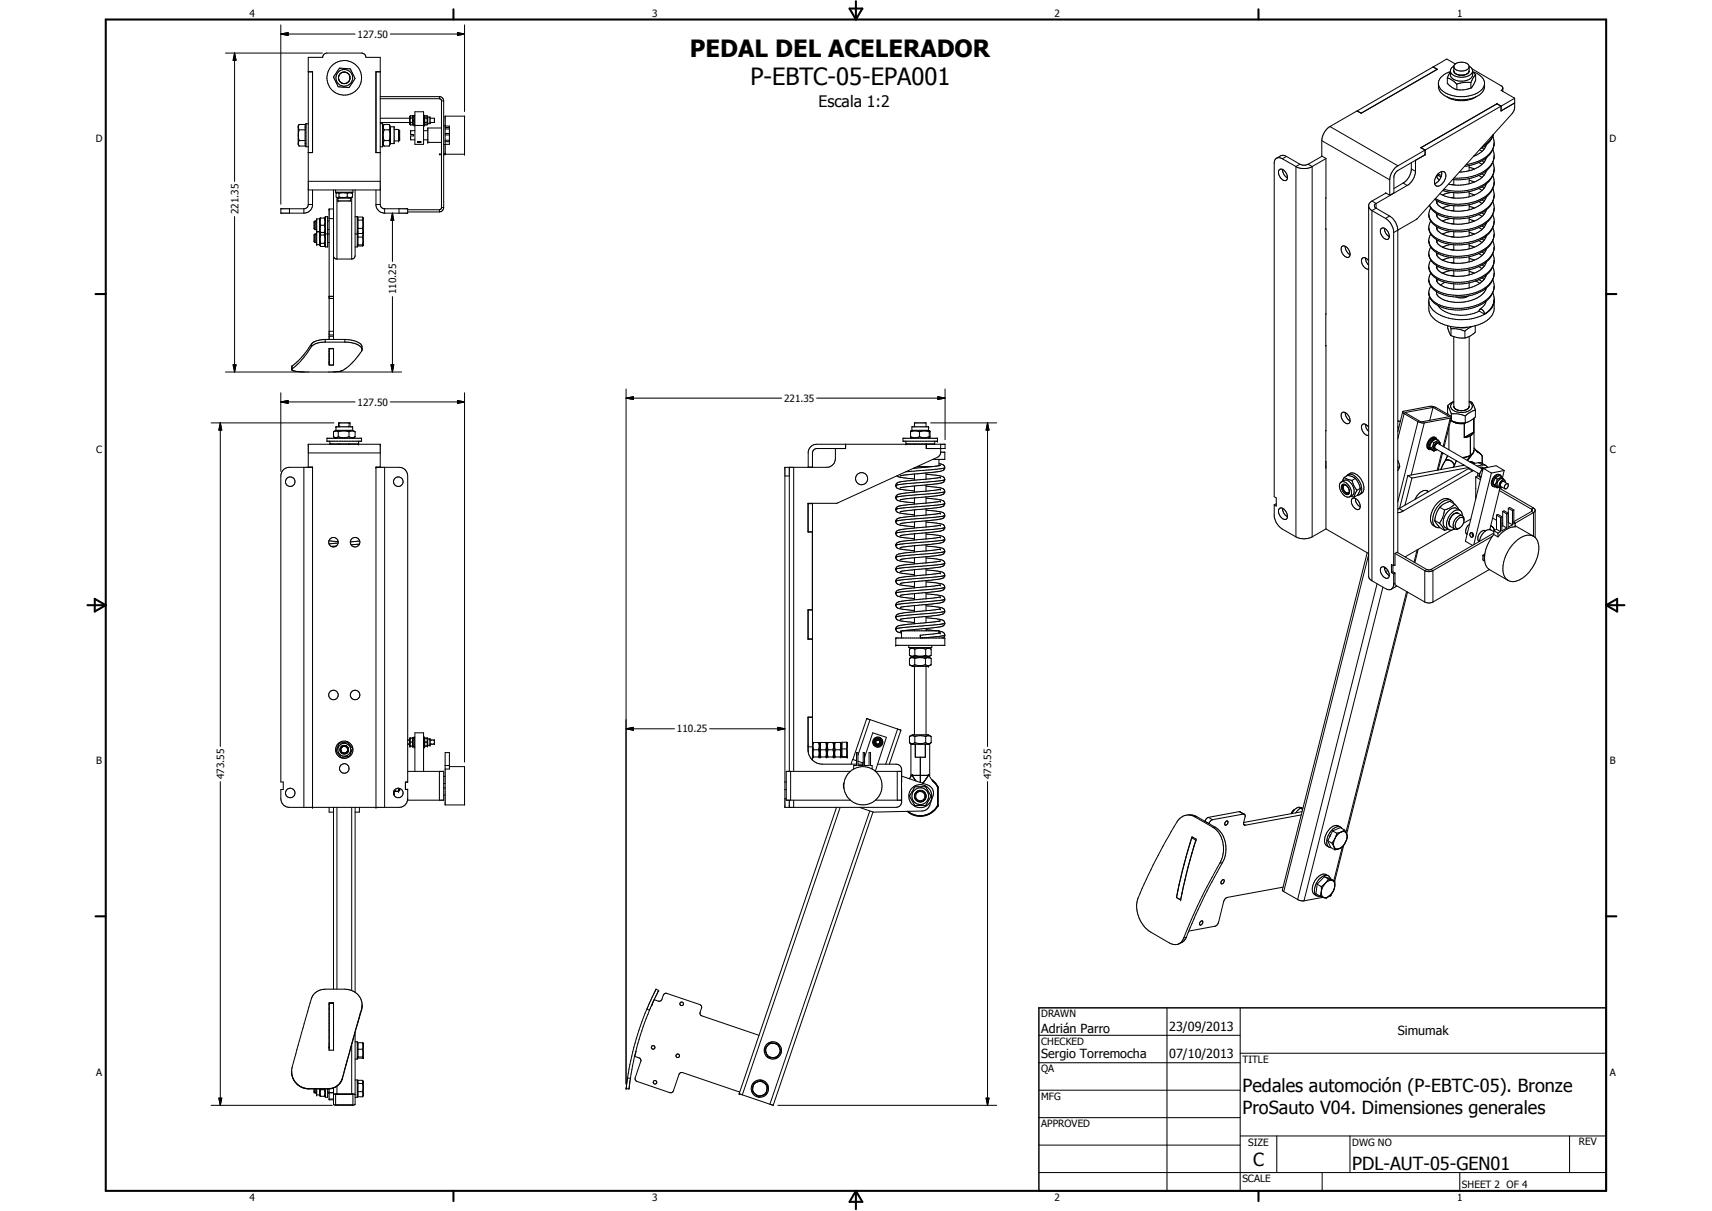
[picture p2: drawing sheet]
<svg xmlns="http://www.w3.org/2000/svg" width="594mm" height="420mm" viewBox="0 0 594 420" stroke-linecap="round" stroke-linejoin="round" font-family="sans-serif">
<defs><g id="words">
<g font-size="8.2">
<text x="239.4" y="19.7">PEDAL DEL ACELERADOR</text>
<text x="260.4" y="29.6">P-EBTC-05-EPA001</text>
</g>
<g font-size="6.3">
<text x="431.1" y="379">Pedales automoción (P-EBTC-05). Bronze</text>
<text x="431.1" y="386.5">ProSauto V04. Dimensiones generales</text>
<text x="434.8" y="404.7">C</text>
<text x="469.2" y="406">PDL-AUT-05-GEN01</text>
</g>
<text font-size="5.5" x="284" y="37">Escala 1:2</text>
<g font-size="4.4">
<text x="361.3" y="358.4">Adrián Parro</text>
<text x="405.7" y="357.7">23/09/2013</text>
<text x="485" y="359.2">Simumak</text>
<text x="361.3" y="367.1">Sergio Torremocha</text>
<text x="405.7" y="367.2">07/10/2013</text>
</g>
<g font-size="3.5">
<text x="86.6" y="5.8">4</text>
<text x="226.3" y="5.8">3</text>
<text x="365.9" y="5.8">2</text>
<text x="505.6" y="5.8">1</text>
<text x="124.1" y="13.1">127.50</text>
<text x="33.3" y="49.4">D</text>
<text x="558.5" y="49.4">D</text>
<text x="82.7" y="74.4" transform="rotate(-90 82.7 74.4)">221.35</text>
<text x="137.4" y="102.2" transform="rotate(-90 137.4 102.2)">110.25</text>
<text x="124.1" y="140.8">127.50</text>
<text x="272.1" y="139.4">221.35</text>
<text x="33.4" y="157.3">C</text>
<text x="558.6" y="157.3">C</text>
<text x="234.9" y="254.1">110.25</text>
<text x="33.4" y="265.2">B</text>
<text x="558.6" y="265.2">B</text>
<text x="77.8" y="270.4" transform="rotate(-90 77.8 270.4)">473.55</text>
<text x="344" y="270.4" transform="rotate(-90 344 270.4)">473.55</text>
<text x="361.3" y="353">DRAWN</text>
<text x="361.3" y="362.5">CHECKED</text>
<text x="431.1" y="368.7">TITLE</text>
<text x="33.4" y="373.2">A</text>
<text x="361.3" y="372.1">QA</text>
<text x="558.6" y="373.2">A</text>
<text x="361.3" y="381.6">MFG</text>
<text x="361.3" y="391.1">APPROVED</text>
<text x="433.1" y="397.5">SIZE</text>
<text x="469.2" y="397.5">DWG NO</text>
<text x="547.9" y="397.4">REV</text>
<text x="431.1" y="410.2">SCALE</text>
<text x="507.3" y="412.3">SHEET 2 OF 4</text>
<text x="86.6" y="416.7">4</text>
<text x="226.3" y="416.7">3</text>
<text x="365.9" y="416.7">2</text>
<text x="505.6" y="416.7">1</text>
</g>
</g></defs>
<g fill="none" stroke="#000" stroke-width=".35">
<path d="M78.2 18.4h33.7M81.4 18.4l.5 2.5h-1zM81.4 18.4v44.5M97.4 11.8l2.6-.5v1zM97.4 8.6v62.3M97.4 11.8h25.8M135.4 11.8h25.8M158.7 11.3l2.5 .5-2.5 .5zM161.2 8.6v30.1M107 24.9h1.5v28.1l-1.5-.1M117.5 27.1l.1 .7M117.7 27.9l.4 .5"/>
<path d="M117.7 26.1a1.97 1.97 0 0 0 1 2.7M117.8 23.6l3.8 .3 .8 1.7a1.83 1.83 0 0 1 0 2.8l-1.3 2-1.9-.1-1.8-.2-1-2.1a1.41 1.41 0 0 1 .1-2.4zM118.2 28.6l1.1 .4M118.9 28.9l.8 .1M119 25.1l-.9 .4-.6 1.3M119.2 25l.9 .1M119.4 25l-.8 .2-.8 .7M119.6 25l.8 .2 .7 .6M120.3 25.2l.3 .2M120.6 28.6l-1.1 .4M120.7 25.4l.7 1.1v1.1M121.2 26l.2 .9"/>
<path d="M121.3 27.8l-.7 .9-.7 .3M121.4 27.2l-.6 1.3M131.9 24.9h-1.4v28.1l1.4-.1M131.9 33.5h20.9l.7 .5 .5 1M131.9 34.2h20.6M144 38.8h3v11.3h-3zM152.5 33.5v.7M152.5 34.2l.7 .6v37.4l-.7 .6M153.2 35h.8M154 35v37M470.9 38.5h.1M497.3 23.2v.1"/>
<path d="M498.7 24l-26.4 15.3-1.4-.8-9.4 5.4M498.8 24l-1.5-.8-26.4 15.3M498.8 24l-26.5 15.3M502 33.5a10 10 0 0 0 9.4 .5l.9-.5M502 33.5a12.6 12.6 0 0 0 10.3 0M502.2 27l2.1 1.1 1.2 1.1M502.2 27v2l1.7 1.4 1.6 .7M503.3 25l-1.1 2M503.3 24.6v.3M503.3 24.9a4.6 4.6 0 0 0-3.4 7.1l2.1 1.5M503.3 24.9a4.9 4.9 0 0 0 6.9 1l.8-1M504.5 23.2a3.2 3.2 0 0 0 5.3 0"/>
<path d="M504.5 24.6v-1.6a3.2 3.2 0 0 1 5.3 0v1.6M504.5 24.6l.2 .6M504.5 22.9l-1.1 1.2-.1 2.1a4.9 4.9 0 0 0 6.4 1.4l.9-.6 .4-.8-.1-2.1-1.1-1.2M504.7 25.2l.2 .2a3.7 3.7 0 0 0 3.6 .5M505 22.2l-3-1.7-4.7 2.7M505.5 29.2v1.9M508.8 25.8l-.7 .2M509.1 25.6l-.3 .2M509.7 25l-.9 .8M509.8 24.6l-.1 .4M510.4 28.6h-2.5l-2.4 .6M510.4 30.6l-2.5 .6-2.4-.1"/>
<path d="M510.4 28.6v2M510.9 23.9l10.3 6 .3 .6v1.2M511 24.9a4.5 4.5 0 0 1 4.1 4.7 7.2 7.2 0 0 1-6.3 3.8l-2.7 .1a8.2 8.2 0 0 1-6.7-3.5l-.3-.8M511 24.6v.3M511 24.9l1.1 1M512.1 25.9a5 5 0 0 1-.7 3.3l-1 1.4M512.1 25.9l-1.7 2.7M515.1 28.9a4.3 4.3 0 0 1-2.8 4.6M519.5 36l-26.5 15.3 1.5 .8M519.5 36v.1M519.5 36l1.4 .8M520.9 36.8l-1.5-.8-26.3 15.2"/>
<path d="M520.9 36.8v1.7l4.7-2.8-4.7 2.8M520.9 36.8l-35.8 20.7M520.9 38.4v.1M520.9 36.8v1.7M521.5 30.6l-.6 .8 4.7 2.7M525.6 34.1l-.1 4-1 1.6-32.8 36.2-6.7 3.9M525.6 34.1l-4.7 2.7M103.8 48.8h2.1M103.8 43.2h2.1v7.5h-2.1M103.8 45h2.1M103.8 48.8l-.3 .9 .3 1M103.8 43.2l-.3 .4v6.6l.3 .5"/>
<path d="M103.8 43.2l-.3 .9 .3 .9M103.8 45a6 6 0 0 0 0 3.8M105.9 49.8h.3M105.9 44.1h.3M107 42.9h-.8v8h.8M131.9 42.5h10.2M131.9 41h10.2M131.9 42.9h.9v8h-.9M132.8 49.8l.5 .9M133.3 43.2l-.1 .1a1.51 1.51 0 0 0 .1 1.7M133.3 48.8l-.3 .9 .3 1M133.3 45l-.3 1.9 .3 1.9"/>
<path d="M133.3 43.2l-.5 .8M133.3 48.8h1.7M133.3 50.7h1.7M133.3 45h1.7M133.3 43.2h1.7M135 43.2l.3 .7-.3 1.1M135 45l.3 1.5-.3 2.3M135 48.8l.3 .7-.3 1.2M135 43.2l.5 .8M135.5 44h1.3v5.8h-1.3M135.5 44v5.8M135.5 49.8l-.5 .9"/>
<path d="M136.8 44.9h1.5M136.8 48.9h1.5M138.3 44.9v4M138.3 44.9l.4 .4v3.2l-.4 .4M142.4 40.2l-.3 .4v2.3l.3 .4M142.4 40.2v.7M142.4 40.9v1.6M142.4 42.5v.8M142.4 42.5h.6M142.4 40.2h.6M142.4 40.9h.6M142.4 43.3h.6"/>
<path d="M143 40.2v.7M143 40.9v1.6M143 42.5v.8M143 40.2l.3 .4M143.1 40.4l.1 .1M143.1 42.8h.1M143.2 43.1h-.1M143.3 42.9l-.3 .4M143.7 40.2h-.4v3.1h.4M143.7 41.8l-.4 .3M143.7 41.7l-.4 .2M144 40h-.3v3.5h.3"/>
<path d="M144 45.3h-1.5v1.4h1v.5h-1v1.3h1.5M144 43.5h3M144.9 49.2v.1M144.9 49.1l1.2 .2-1 .1zM147 40h.2v3.5h-.2M147 48.5h1.5M147 45.3h1.5M147.2 42.9l.3 .4M147.5 40.2v.7M147.5 40.9v1.6M147.5 42.5v.8M147.5 42.5h.7"/>
<path d="M147.5 40.2l-.3 .4M147.5 40.2h.7M147.5 40.9h.7M147.5 43.3h.7M148.2 40.2v.7M148.2 40.9v1.6M148.2 42.5v.8M148.2 40.2l.2 .4M148.4 40.6h.8v2.3h-.8M148.4 40.6v2.3M148.4 42.9l-.2 .4M149.2 41h1.5v1.5h-1.5"/>
<path d="M153.2 53.4h-.7v.3h.7M153.2 44.4h-4.7v5h4.7M154 53.4h.5M154 50.2h.5M154 43.6h.5M154.5 53.5h6.7v-13.2h-6.7v13.4h-.5M154.5 43.7h1.4v6.4h-1.4M154.5 46.8h1.4M154.5 46.3h1.4M154.5 49.1h1.4M154.5 48.6h1.4M154.5 44.7h1.4"/>
<path d="M154.5 44.2h1.4M443.9 58.9l.3-.2a2.66 2.66 0 0 1 2.2 3.8 2.48 2.48 0 0 1-2.7-2.3zM445 55.1a1.68 1.68 0 0 0-1.9-.3 1.68 1.68 0 0 0-.9 1.5v116l.7 .5v2.8l-.7-.4M445 55.1l4.7 2.7M445.1 58.8a3.3 3.3 0 0 0 1.6 2.9M446.4 54.3l-1.5-.4-1.9 1M446.4 54.3l-1.4 .8M446.4 54.3l4.7 2.7M449.7 57.8v128.5M449.7 57.8a6 6 0 0 0 4.4 .5l1.2-.5M451.1 57l-1.4 .8M451.1 57a3.1 3.1 0 0 0 2.8 0"/>
<path d="M453.9 57l1.4 .8M455.3 57.8v128.5M458.7 48.8v5.3l1.4 .8v24.6M458.7 48.8l23.6 13.6M458.8 54.2l-4.9 2.8M460.1 55l-4.8 2.8M461.5 43.9l23.6 13.6M461.5 43.9a6.3 6.3 0 0 0-2.8 4.9M485.1 57.5a6.2 6.2 0 0 0-2.8 4.9M489.7 56.4v2.2M489.7 58.6a6.2 6.2 0 0 1-2.8 4.9M489.7 58.6l1.5 .8"/>
<path d="M491.2 59.4l-.1 .5a6.2 6.2 0 0 1-2.8 4.4M493.1 51.2v.1M493.1 51.2l1.4 .9M494.5 53.7h.1M494.5 52.1v1.6M494.5 53.7l-9.9 5.8-.9 1.8v5.6l-1.4 .8M494.5 53.7l-3.3 1.9v3.8M500.2 59.6l.1 .2a4.1 4.1 0 0 1-2.5 4M509.8 57.4v1.8M509.8 58l1.8 .6M511.5 54.1h.1M511.7 58.6l-2.4 .8-2.9 .3"/>
<path d="M513.1 56.4l1.2 .6M513.4 52l.9 .5M514.3 55.8l-2.6 1.1-3.5 .8M514.3 55.8l.6 .6M514.3 51.2l.6 .7M515.7 50.2l-.4 1.2-.9 1-3 1.8M515.7 50.2l-1.9 1.3M515.7 59.3a7.1 7.1 0 0 1-5.7 4.4l-3.8 .6-3.6-.4M515.7 54.8l-1.1 1.9-1.3 1.1-1.6 .8M518 56.4a7 7 0 0 1-4.5 8.8 18.1 18.1 0 0 1-9.4 1.6l-3.5-.7M518 47.3l-1 1.8-1.3 1.1M518 47.3l.5 2.3"/>
<path d="M518 51.9l.4 2.7M518.1 46.9l-1.4 2.1-2.1 1.6M518.3 46.6l-.3 .7M518.4 54.5a8.4 8.4 0 0 1-5.8 6.1 18.1 18.1 0 0 1-8.1 1.2M518.4 54.6a8.5 8.5 0 0 1-6.4 6.7 18.8 18.8 0 0 1-7.9 1M518.5 58.6a7.8 7.8 0 0 1-5.9 6.6l-.7 .2a18.6 18.6 0 0 1-10.9 .3M518.5 54.1l-.1 .4M518.5 49.6a8 8 0 0 1-6.4 6.7l-3.3 .8M518.5 49.6a7.2 7.2 0 0 1-4.2 6.2M81.4 75.1v54M100.5 72.4v1.6M105.4 72.4v1.6"/>
<path d="M107 71v-51.1h5l.4-1.1 .8-.4h12.6l.9 .7 .3 .8h4.9v51.1M107 71l-.5 1-.7 .4h-8.4v1.6h8M107 71h1.5M107 65.9h24.9M107 62.9h24.9M108.5 65.9v5.5a3 3 0 0 1-3.1 2.6M109.3 76.7v3M109.3 76.7l-.3 .3v2.4l.3 .3M109.3 79.7h.6M109.3 76.7h.6M110.9 75.9h-1v9h1M110.9 75.9v9"/>
<path d="M110.9 75.9l.2-.3h1.7l.1 .3M111.3 75.6l-.2 1.3 .2 1.2M111.3 78.1l-.2 1.3 .2 1.2M111.3 78.1h1.2M112.5 75.6l.3 1-.3 1.5M112.5 78.1l.3 1-.3 1.5M112.9 75.2h.8v10.5h-.8zM113.7 79.7h.5M113.7 76.7h.5M114.2 75.9h1.5M115.7 72.5h-1.5v45.3M115.7 65.9v51.9"/>
<path d="M116.5 65.9v.8h6v-.8M116.7 67v1.5M116.7 67l.4-.2 .5 .3M116.8 68.5l.5 .2M116.9 66.7v.2M116.9 68.5v21.4M117.3 68.7v1h4.4v-1M117.3 68.7h4.4M117.3 66.7l-.5 .3M117.6 68.3l-.9 .2M117.6 68.3l1.1 .2 1.8-.2M117.6 67.1l1.5-.3 1.4 .3"/>
<path d="M117.6 67.1v1.2M120.5 68.3l.7 .2 1.1-.2M120.5 67.1l.9-.3 .9 .3M120.5 67.1v1.2M121.7 66.7l.6 .4M122 66.7v.2M122 68.5v21.4M122.3 68.3l-.6 .4M122.3 67.1v1.2M123.2 65.9v23.1a1.1 1.1 0 0 1-1.2 .9M123.2 75.2h.8v10.5h-.8M124 76h.2"/>
<path d="M124.2 75.3h1.6l.2 .3v9.6l-.2 .1h-1.6zM124.2 79.2h1.6M124.2 76.4h1.6M125.8 76.4l.2 1.1M125.8 79.2l.2 .7M125.9 75.4l.1 .3M126 76l-.2 .4M126 78.1l-.2 1.1M130.5 65.9v5.5a3.1 3.1 0 0 0 3 2.6M130.5 71h1.4M131.9 71l.3 .8 1 .6h8.3v1.6h-8M133.5 72.4v1.6"/>
<path d="M136.2 74l.4 2.5h-.9zM136.2 74v16.7M138.5 72.4v1.6M141.5 72.8h11M141.5 73.5h11M152.5 72.8v.7M153.2 72h.8M154 72a1.52 1.52 0 0 1-1.5 1.5M460.1 79.4v29.5M474.9 71.5l.4 .9 .8 .7M476.1 73.1l4.7 2.7M476.1 73.1v128.4"/>
<path d="M476.1 69.8l-.8 .7-.4 .8v128.9l1.2 1.3M476.1 69.8l1.4 .8M477.5 72.2l4.7 2.8M477.5 72.2l-1.4 .9M477.5 70.6a.84 .84 0 0 0-.6 .8 .84 .84 0 0 0 .6 .8M477.5 70.6v1.6M479.2 79.3a1.7 1.7 0 0 1 2.5 1.2l.4 1-.3 1.3a1.43 1.43 0 0 1-2.2-.8 2.4 2.4 0 0 1-.4-2.7zM480.4 79.2a3.3 3.3 0 0 0 1.7 2.9M480.8 75.8a6.2 6.2 0 0 1 2.8 4.5v116M480.8 67.1l1.5 .6M480.9 67l-4.8 2.8M482.2 75a6.2 6.2 0 0 1 2.8 4.8"/>
<path d="M482.2 75l-1.4 .8M482.3 62.4v5.3M485 79.8l-1.4 .9M485 79.8v112M486.9 63.5l-3.2 1.9M486.9 63.5l1.4 .8M488.3 64.3l-10.8 6.3M495.8 79.2l.1 .4M495.9 79.5l.2 .9M495.9 79.6l.2 .8M496.5 76.7a8.2 8.2 0 0 0 3.9 2.8l4 .9M496.5 72.2a4 4 0 0 0 0 4.5"/>
<path d="M496.5 76.7l-.5 1.2-.1 1.6M497.9 69.1l.6 .5M498.5 61l-.7 1.5v1.3M498.5 69.6l1.7 .9a17.7 17.7 0 0 0 13-.6M498.5 61l.9 1.5M498.5 69.6l.3 1.3 1.7 1.2M498.5 74.1l.3 1.3 1.7 1.3M498.5 78.6a2.67 2.67 0 0 0 2 2.6M498.7 60.7l-.2 .3M498.7 60.7l.4 .2M499 60.4l-.3 .3M499 60.4a1.54 1.54 0 0 1 2.6-.2 3.6 3.6 0 0 1-3.1 4.4l-.7-.8"/>
<path d="M499 60.4l1.2 .5M499.1 60.9l1 .4M499.1 60.9l-.6 .3M499.1 69.9l-.6 .4M499.1 74.4l-.6 .4M499.1 79l-.6 .3M503.5 75.8l-3 .9M503.5 66.8l-3 .9M503.5 71.2l-3 1M504.5 68.5l-1 .1M504.5 62.4v1.8M504.5 66.8v1.9"/>
<path d="M504.5 71.4v1.8M504.5 75.9v1.8M504.5 64l-1 .1M504.5 73l-1 .1M504.5 77.5l-1 .1M509.8 62v1.8M509.8 66.5v1.8M509.8 71v1.8M509.8 75.5v1.8M509.8 76.1l1.8 .6M509.8 71.5l1.8 .7M509.8 67.1l1.8 .6"/>
<path d="M509.8 62.5l1.8 .7M513.1 60.9l1.2 .6M513.1 65.4l1.2 .6M513.1 69.9l1.2 .6M513.1 74.4l1.2 .7M513.1 79l1.2 .6M513.2 79l-1.8 .6a17.7 17.7 0 0 1-7 .8M514.3 78.4l.6 .6M514.3 73.8l.6 .6M514.3 69.3l.6 .6M514.3 64.8l.6 .6M514.3 60.2l.6 .7"/>
<path d="M515.7 77.3a7.5 7.5 0 0 1-6 4.6l-3.5 .4a12.3 12.3 0 0 1-5.7-1.1M515.7 63.8a7.8 7.8 0 0 1-6.7 4.7 12.7 12.7 0 0 1-9.3-1.3M515.7 68.3a8.3 8.3 0 0 1-6.9 4.7l-2.2 .3-2.6-.1-1.6-.3-1.9-.8M515.7 68.3l-2.5 1.6M515.7 72.8a7 7 0 0 1-5.2 4.3 14.7 14.7 0 0 1-9.5-.1l-.5-.3M518 65.4a5.8 5.8 0 0 1-2.8 7.4l-2.9 1.5a19 19 0 0 1-12.2 .1 6.9 6.9 0 0 1-4-3.2l.4 1M518 69.9a12.1 12.1 0 0 1-9.9 5.9l-1.7 .1a11.9 11.9 0 0 1-9.9-3.7M518 60.9l.5 2.5M518 69.9a6.9 6.9 0 0 1-4.3 8.8l-.5 .3M518 74.4l.5 1.9-.1 1.5M518 79l.5 1.9-.1 1.4M518.4 77.8a8.4 8.4 0 0 1-5.2 5.7"/>
<path d="M518.4 77.8a9.2 9.2 0 0 1-6.9 5.8 16.1 16.1 0 0 1-14.3-1.9l-1.1-1.3M518.5 63.4a8.9 8.9 0 0 1-6.5 6.5l-3.4 .8a17 17 0 0 1-7.6-.5l-2.9-1.3M518.5 63.4a6.7 6.7 0 0 1-2.8 4.9M518.5 76.7l-.1 1.1M518.5 72.2a8.2 8.2 0 0 1-6.5 6.7 16.3 16.3 0 0 1-14.6-1.5l-1.3-1.5-.3-1.5M518.5 67.9l-.5 2M109.3 81.2v3M109.3 81.2l-.3 .2v2.5l.3 .3M109.3 81.2h.6M109.3 84.2h.6M109.9 80.4h1l.2 .2M110.9 84.9l.3 .5"/>
<path d="M111.1 80.6h1.7M111.1 80.6l.2 .9M111.1 80.6l.1 .1M111.3 81.5l-.2 1.5 .2 1.4M111.3 84.4l-.2 .6 .2 .5 1.3-.1M111.3 84.4h1.2M111.3 81.5h1.2M112.5 81.5l.3 1.1-.3 1.8M112.5 84.4l.3 .7M112.7 80.6l-.1 .1M112.7 85.3l-.1 .1M112.8 80.6l-.3 .9"/>
<path d="M112.9 81.2h1.3M112.9 80.4l-.1 .2M112.9 84.9l-.3 .5M113.7 84.2h.5M115.7 89l.7 .8 .5 .1M116.9 89.9h5.1M123.2 81.2h.8M124 84.8h.2M124 80.3h.2M124 80.5h.2M124.2 81h1.6M124.2 82.3h1.6"/>
<path d="M124.2 85h1.6M125.8 82.3l.2 1M125.8 85l.2 .1M126 80.7v.2M126 80.3l-.2 .7M126 80.6l-.2 .4M126 81.4l-.2 .9M126 83.9l-.2 1.1M465.6 85.6a1.53 1.53 0 0 1 2.4 1 1.58 1.58 0 0 1-.4 2.7 2.93 2.93 0 0 1-2-3.7zM466.8 85.4l.6 1.9 1.1 1M473.9 89.5l.2 1.3 .8 1.2M474.9 90.5a1.45 1.45 0 0 0-2.3-.7l-.1 .3a2.89 2.89 0 0 0 2.4 3.3"/>
<path d="M495.8 83.7l.7 2M495.8 88.2l.3 1.3M495.8 92.7l.3 1.3M495.8 97.2l.3 1.3M496.1 80.4l.4 .8M496.1 89.5l.4 .7M496.1 94l.9 1.5 1.5 1.2M496.1 98.5a5.6 5.6 0 0 0 2.4 2.7M496.5 81.2l2 1.9M496.5 85.7a10.4 10.4 0 0 0 7.9 3.8M496.5 90.2a8 8 0 0 0 3.9 2.9l4 .9M496.5 81.2l-.5 1.2-.2 1.3"/>
<path d="M496.5 85.7a3.6 3.6 0 0 0-.4 3.7M496.5 90.3a3.6 3.6 0 0 0-.4 3.6M496.5 94.8a3.5 3.5 0 0 0-.4 3.6M496.5 99.3l-.5 1.2-.1 1.6M498.5 83.1l.1 .8 .4 .7 1.5 1.1M498.5 87.7v.4l.5 1.1 1.5 1M498.5 96.7a3.7 3.7 0 0 0 3.2 3.1l2.3 .5a16.2 16.2 0 0 0 7.7-1l2.6-1.6M498.5 83.1a13.3 13.3 0 0 0 5.9 1.8M498.5 96.7l3 1.3 2.9 .5M499.1 83.5l-.6 .3M499.1 88l-.6 .3M499.1 92.5l-.6 .3"/>
<path d="M499.1 97l-.6 .4M500.5 90.2l2.3 .9 1.6 .2M500.5 85.7l3.9 1.1M501.3 97.9l-1.4 1M503.5 93.9l-3 .9M503.5 89.3l-3 1M503.5 84.8l-3 .9M503.5 80.3l-3 .9M504.5 80.4v1.9M504.5 84.9v1.9M504.5 89.5v1.8M504.5 94v1.8"/>
<path d="M504.5 98.5v1.8M504.5 82l-1 .1M504.5 86.5l-1 .2M504.5 91.1l-1 .1M504.5 95.6l-1 .1M509.8 80.1v1.7M509.8 84.6v1.8M509.8 89.1v1.7M509.8 93.6v1.8M509.8 98.1v1.8M509.8 94.1l1.8 .7M509.8 89.7l1.8 .6"/>
<path d="M509.8 85.1l1.8 .6M509.8 80.6l1.8 .6M512 97.5l1.5 .8M513.1 88l1.2 .6M513.1 83.5l1.2 .6M513.1 92.5l1.2 .6M513.1 97l1.2 .7M513.2 83.5l-1.8 .6a18.6 18.6 0 0 1-7 .8M514.3 84.2a12.7 12.7 0 0 1-7.7 2.6h-2.2M514.3 96.4l.6 .6M514.3 91.9l.6 .6M514.3 87.4l.6 .6"/>
<path d="M514.3 82.8l.6 .7M515.7 99.9a8.7 8.7 0 0 1-7.6 4.9l-3 .1a8 8 0 0 1-6.4-2.7l-.2-.6M515.7 90.9a5.7 5.7 0 0 1-3.3 3.5 13.5 13.5 0 0 1-13.3-.6l-.5-.8-.1-.8M515.7 81.9l-.6 1.3-.8 1M515.7 95.4l-.6 1.4-.8 .9M515.7 86.4a8.1 8.1 0 0 1-6.9 4.7l-4.4 .2M517.9 88.2a11.3 11.3 0 0 1-9.6 5.7l-3.9 .1M518 83.5l.5 1.8-.1 1.5M518 88l.5 1.9-.1 1.4M518 92.5l.5 1.9-.1 1.4M518 97l.5 1.9-.1 1.5M518.4 82.3a9.6 9.6 0 0 1-6.9 5.8 16.4 16.4 0 0 1-14.3-1.9l-1.1-1.3-.3-1.2"/>
<path d="M518.4 95.8a8.5 8.5 0 0 1-5.8 6 16.1 16.1 0 0 1-14.1-.6M518.4 82.3a8.9 8.9 0 0 1-7 6.3 19 19 0 0 1-7 .9M518.4 91.3a9.4 9.4 0 0 1-6.9 5.9 17 17 0 0 1-13.1-1l-1.5-1.2-.8-1.1M518.4 95.8a9.7 9.7 0 0 1-8 6.1 17.5 17.5 0 0 1-11.7-1l-1.3-.9-1.3-1.6M518.4 86.8a10.3 10.3 0 0 1-8.5 6.2 18 18 0 0 1-7.1 .2l-.5-.1a8.6 8.6 0 0 1-6.2-3.7M518.4 86.8l-.3 1M518.4 91.3a8.3 8.3 0 0 1-5.8 6 18.1 18.1 0 0 1-8.2 1.2M518.5 99.3l-.1 1.1M518.5 94.8l-.1 1M518.5 90.3l-.1 1M518.5 85.7l-.1 1.1M518.5 81.2l-.1 1.1"/>
<path d="M108 119.4v.9M112.9 117.8v.9M112.9 117.8a5.9 5.9 0 0 0-6.1 3.5 23.6 23.6 0 0 1-5.4 5.7M112.9 117.8h6.8M114.2 116.7h1.5M114.2 102.8h1.5M114.2 116.2h1.5M114.2 114.9h1.5M114.2 103.5h1.5M114.2 102.9h1.5M119.7 117.8l3.3 .4a4.1 4.1 0 0 1 2.6 1.9v1.5l-1 1.5-2.5 2.9-2 1.8a6.2 6.2 0 0 1-5 1.3l-12-.2-1.9-.6 .2-1.3M119.7 117.8v.9"/>
<path d="M136.2 102.9v26.2M460.1 108.9v11.1M460.1 119.8v29.7M460.1 108.9h.1M495.8 104.4a6.7 6.7 0 0 0 5.3 5.5 16.8 16.8 0 0 0 15.8-2.2l1-1.3 .6-1.8M495.8 101.8l.1 .4M495.9 102.1l.2 .9M495.9 102.2l.2 .8M496.1 103l-.3 1.4M496.1 103a5.6 5.6 0 0 0 2.8 3M498.5 101.3v.3M498.5 101.2v.2"/>
<path d="M498.9 106a10.5 10.5 0 0 0 9.4 3.3l3.3-.6 1.7-.8M502.4 113l.2 1.4 .9 2.1M503.3 113.2l.2 .9M503.5 116.5l2.4 .7 2.4 .1M503.5 114.1l2.4 .1 2.4 .7M503.5 114.1v2.4M504.5 116.8v24.2l.2 .6M505.6 113.6l2.9 .1M508.3 114.9v2.4M508.5 113.6v.1M509 113.5l-.5 .2M509.5 102.7l-2.1 .7-2.1-.4"/>
<path d="M509.8 116.8v24.2l-.2 .6-.8 .6M510.7 113.3l-2.4 1.6M511.9 113v2.3l-1.7 1.3-1.9 .7M513.3 107.9l1.8 1.1M513.6 107.3l-.3 .6M513.6 107.3a1.56 1.56 0 0 1 1.5 1.7M515.4 100.2l.2 .3M515.7 104.4l-.7 1.5-1.5 1.4M518 101.6l.5 1.9v3.6a7.2 7.2 0 0 1-6.2 5.8 16.8 16.8 0 0 1-14.6-2.2l-1.6-2.2-.3-4.1M518.4 100.4a10.3 10.3 0 0 1-8.5 6.2l-2.8 .4-4.3-.3a8.9 8.9 0 0 1-6.7-3.7M518.4 100.4a9.2 9.2 0 0 1-7 6.3 16.5 16.5 0 0 1-12.5-.7M518.5 104.2a6.8 6.8 0 0 1-3.4 4.8"/>
<path d="M518.5 104.1a6 6 0 0 1-3.4 4.9M78.2 129.1h27.4M80.9 126.6h1l-.5 2.5zM97.4 139.4l2.6-.5v1.1zM97.4 136.3v27.2M97.4 139.4h25.8M101.4 127v.9M101.4 127.9l-.2 .2M114.2 120.9h1.5v5.7l-1.5 .1zM114.2 121h1.5M115.6 129.1h23.8M125.6 121.1a6 6 0 0 0-5.3-2.4h-8.6l-2.4 .6-1.1 .8-3.9 5.2-2.9 2.6"/>
<path d="M135.4 139.4h25.8M135.7 126.6h.9l-.4 2.5zM158.7 138.9l2.5 .5-2.5 .6zM161.2 136.3v128.1M217.2 138.1l2.6-.5v1zM217.2 138.1h54M217.2 135v241.1M283.4 138.1h44.5M325.5 137.6l2.4 .5-2.4 .5zM327.9 135v17.5M504.5 139.4a1.71 1.71 0 0 0-1.1 1.9 1.71 1.71 0 0 0 1.5 1.4 4.8 4.8 0 0 0 5.9-1.3l-.2-1.3-.8-.7M504.5 139.2l-2.2 1.6"/>
<path d="M509.8 139.2l1 .4 1.2 2.7M73.3 146.7h42.6M76.4 146.7l.6 2.5h-1.1zM76.4 146.7v112.3M107 157.1h24.9M113.4 152.1h12.1v1h-12.1zM114.5 153.1v1h10v-1M115.9 149.7v1.9M115.9 149.7l.8-.2 .7 .3M115.9 151.6l.7 .5M116.6 149.3v-1.2h5.8v1.2M116.6 149.3h5.8"/>
<path d="M116.6 149.3l-.7 .4M117.4 149.8v1.8M117.4 149.8l1.4-.3 2.3 .3M117.4 151.6l1.8 .3 1.9-.3M117.4 151.6a1.13 1.13 0 0 1-1.5 0M117.5 148.1v-1.4h3.9v1.4M117.5 154.1h.1M117.8 146.7v.5M117.8 147.6v.5M117.8 154.1h.1M121.1 146.7v.5M121.1 147.6v.5"/>
<path d="M121.1 154.1h.1M121.1 149.8v1.8M121.1 149.8a1.95 1.95 0 0 1 2.1 0M121.1 151.6a1.82 1.82 0 0 0 2.1 0M121.4 154.1h.1M122.4 149.3l.7 .4M123.1 149.7l.1 .1M123.2 149.8v1.8M123.2 151.6l-.8 .5M289.9 155.6v3.5a3 3 0 0 1-3 3h-14.5v118h38.8l1-.4 .7-1.2-.1-4.6M293.4 154.1v1.5M293.4 154.1v1.5h-9.9l-.9 .3-.4 .4-.3 .8v5"/>
<path d="M313.3 152.1h12v1h-12zM314.4 153.1v1h10v-1M316 149.8a4 4 0 0 1 3.1 0M316 151.6l.4 .5M316 151.6a3.7 3.7 0 0 0 3.1 0M316 149.8v1.8M316.4 149.3v-1.2h5.8v1.2M316.4 149.3h5.8M316.4 149.3l-.4 .5M317.3 148.1v-1.4h4v1.4M317.3 154.1h.1M319.1 151.6l1.7 .3 1.7-.3"/>
<path d="M319.1 149.8v1.8M321.3 154.1h.1M321.4 154.1v1.5h6.5v-1.5h-44.4a3 3 0 0 0-3 2.6v5.4M321.5 154.1v1.5M322.2 149.3l.4 .2M322.5 149.7l-.1 .1a4.8 4.8 0 0 0-3.3 0M322.5 151.7v.1M322.5 151.8h.1M322.6 149.5l-.1 2.2M322.6 149.5l.1 2.1-.2 .2M322.6 151.8l-.4 .3M322.7 149.6h.1"/>
<path d="M322.7 151.8h-.1M323 146.7h22.9M325.8 159.4v2.2M326.4 154.1l-.1 3.4-1 1.2-34.9 15.9h-10v10h1.5v27M326.4 156.9h1.5v2.5h-4.2M342.7 146.7l.5 2.5h-1zM342.7 146.7v112.3M460.1 149.4v13.1M465.7 143.2a1.68 1.68 0 0 1 2.3 1.1 1.65 1.65 0 0 1-.4 2.7 2.83 2.83 0 0 1-1.9-3.8zM466.8 143.1a3.2 3.2 0 0 0 1.7 2.9M473.9 147.2l.2 1.3 .8 1.1M474.9 148.1a1.42 1.42 0 0 0-2.3-.5l-.1 .2a2.84 2.84 0 0 0 2.4 3.2"/>
<path d="M485 159.8l.7 2M485 146.1l.9 .2M485 148.1l.4 .2M486.7 142.9l.5 .6M486.7 142.9l10.2-1.9 1.5 .4 5.2 3.2M486.7 142.9l-1.7 6.8M487.2 143.5l-2.2 8.7M487.2 143.5l4.8 2.8M487.5 143.1l9.8-1.7 5.7 3.2-9.9 1.8zM492 146.3l1.3 .4h.9M492 146.3l-7 27.8M494.2 146.7l-4.5 18.1"/>
<path d="M495.9 155.9l.7 .1M496.1 155.1l.6 .9M496.1 155.1l.7 .3M496.3 155.9l.4 .1M496.7 156l.8 .5M496.8 155.4l.7 1.1M496.9 153.2l-.8 1.9M496.9 153.2l.6 .3M497.1 152.1l.8-.1 .7 .4a1.51 1.51 0 0 0-1.5-.8 1.51 1.51 0 0 0-1.3 1.2 2.14 2.14 0 0 0 0 3.1M497.1 152.1l.6 .2M497.1 152.1v.2M497.3 141.4l-1.2 4.4"/>
<path d="M497.5 152.3a1.71 1.71 0 0 0-1.6 1.2 1.52 1.52 0 0 0 .4 2.4M497.5 152.3v.4M497.5 152.3l-.9 .8a2.16 2.16 0 0 0-.3 2.8M497.5 153.5l-.7 1.9M497.5 152.7l-.6 .5M497.7 152.3v.3M497.7 152.3h.7M497.7 152.6l-.2 .1M498 151.8a2.9 2.9 0 0 0-2.3 4l.2 .1M498.4 152.3l-.7 .3M498.4 152.3l.6 .4M498.7 156l-1.2 .5"/>
<path d="M499 152.7l.8 1-.1 .6M499 152.7l-1.5 .8M499.6 154.2l-.1-.4a.99 .99 0 0 0-1-.3 .99 .99 0 0 0-.7 .8 .92 .92 0 0 0-.4 1.2 .92 .92 0 0 0 1.2 .5M500.3 156.9l-1.6 6.3M500.6 157.1l-1.5 6M501 157.4h-.5M501.6 159.6a2.58 2.58 0 0 1 3.1 1.8M501.6 159.6l-1.7 3.3M502.3 158.1l-.7 1.5M502.3 140.8l1.3 2.8M502.3 140.8l.2 3M502.7 156h.1"/>
<path d="M502.8 148.3v7.8M503.3 145.1l-2.5 9.8M503.3 145.1l-9.1 1.6M503.4 145.8l.2 .2M503.4 145.7l.1 .1M503.6 146l1.9 .6 3 .1M503.6 146l2 .9h2.5M503.6 144.6l.1 .2M503.6 143.6h2.4l2.5 .7M503.6 143.6v1M503.6 145.1v.9M503.7 144.8l-.4 .3"/>
<path d="M503.7 144.8l-2.6 10.3M504.5 141.2l.2 .4M504.7 141.6a3.8 3.8 0 0 0 3.8 .7M505.4 159.9l-.7 1.5M508.1 146.9v4.9M508.5 144.3v2.4M508.6 146.7l-.5 .2M508.8 142.2l-.7 .2M509.1 142l-.3 .2M509.3 159.8h.1M510.2 151.2v6.8M510.2 158l-1.1 1.7"/>
<path d="M510.2 158l-2.8 .7M510.2 151.2l-2.1 .6M511.2 157.2l-1.9 2.6M511.4 145.2v4.7M511.4 149.9l-1.2 1.3M511.4 149.9l-3.3 1.9M511.5 145.1v11.2l-.2 .8-1.1 .9M511.5 155.4l1.1 1.4 1 .6M511.5 145.1l-2.1 1.3-.9 .3M512 142.3l-2.2 1-1.3 1M512 142.3v2.4l-.5 .4M512.1 156.1l2.2 2.1v2.6"/>
<path d="M105.4 162.1v118M107 162.1v-8h24.9v8M107 162.1h1.5v118M108.5 162.1h-8a2.96 2.96 0 0 0-3.1 3v106.2h.9v2.6h-.9v3.2a3 3 0 0 0 3.1 3h38a2.96 2.96 0 0 0 3-3M130.5 162.1h8a2.96 2.96 0 0 1 3 3v106.3h-.8v2.5h.8v3.7M131.9 162.1h-1.4v118M133.5 162.1v118M272.4 165.1h1.5M273.9 162.1v105.5M275.4 162.1v105.5M280.5 162.1h1.4M280.5 174.6v10"/>
<path d="M280.5 174.8h1.4M281.9 174.6v89.1M310.8 172.6h.1M310.8 168.4h.1M310.8 172.6a2.25 2.25 0 0 0 2.7 1.4l3.8 .5M310.8 176.7a1.27 1.27 0 0 0 1.3 1.3l5.2 .6M311.2 165.1l2.2 .7 3.9 .4M312.4 165.1h.1M312.4 169.2h.1M312.5 165.1h.1M317.3 162.3v.2M317.3 164.5v2.1"/>
<path d="M317.3 168.6v2.1M317.3 172.8v2.1M317.3 176.9v2.2M318.3 161.9h5.3M321.3 161.9v.2M321.3 164.1v2.1M321.3 168.3v2.1M321.3 172.4v2.1M321.3 176.5v2.2M321.3 164.5l4.8 .6a1.35 1.35 0 0 1 1.7 1.3 1.35 1.35 0 0 1-1.7 1.3l-13.7 1.5M321.3 168.7l4.8 .5a1.39 1.39 0 0 1 1.4 .6 1.39 1.39 0 0 1 0 1.5l-2 .7-13.1 1.4M321.3 172.8l4.8 .6a1.28 1.28 0 0 1 1.6 .6 1.28 1.28 0 0 1-.4 1.6l-1.8 .5-13.1 1.4"/>
<path d="M321.3 177l4.8 .5a1.3 1.3 0 0 1 1.7 1.2 1.3 1.3 0 0 1-1.5 1.4l-13.8 1.6M321.3 164.1l-8.8 1M323.6 161.9l-6.7 .6M325.8 160.9a1.4 1.4 0 0 1 1.7 .6 1.4 1.4 0 0 1-.2 1.7l-2 .5-4 .4M325.8 161.6l-2.2 .3M326.3 165.6l-13.9 1.6a1.29 1.29 0 0 0-1.5 1.2 1.29 1.29 0 0 0 1.4 1.3l5 .6M326.3 178.1l-13.9 1.5-1.2 .5-.4 .7M326.3 173.9l-14.2 1.7a1.36 1.36 0 0 0-1.3 1.1M326.3 169.8l-13.4 1.4-1.5 .5-.6 .9M326.3 178.1h.1M326.3 173.9h.1M326.3 165.6h.1"/>
<path d="M326.3 161.5l-.5 .1M326.3 161.5h.1M326.3 169.8h.1M327.8 178.9h.1M327.8 170.6h.1M327.8 166.5l-2.5 .4-11.7 1-2.8 .5M327.8 178.9l-3.1 .6-11.4 .9-2.5 .5M327.8 174.8l-2.7 .5-12.6 1-1.7 .4M327.8 170.6l-4.1 .6-10.4 .9-2.5 .5M327.8 162.3l-2.7 .5-10.8 .9M442.2 175.2v3.9a6.3 6.3 0 0 0 2.8 4.5l4.7 2.7M442.9 174.8l-.7 .4"/>
<path d="M443.9 176.5a1.64 1.64 0 0 1 2.5 1.2l.3 1-.2 1.3a1.87 1.87 0 0 1-2.6-1.5l-.3-1zM445.1 176.4a3.2 3.2 0 0 0 1.6 2.9M460.1 160.1v23.4M465.3 167.3a2.65 2.65 0 0 1 3.2 1.8 2.39 2.39 0 0 1-.2 3.3 3.6 3.6 0 0 1-3.4-4.7zM465.4 167.3l.9-.6a3.4 3.4 0 0 1 3.5 4.5l-.3 .5-1.1 .7M465.7 168.3a1.53 1.53 0 0 1 2.3 1.1 1.23 1.23 0 0 1 .4 1.3 1.23 1.23 0 0 1-1 .9 2.75 2.75 0 0 1-1.7-3.3zM466.2 168.4l-.1 .9a1.81 1.81 0 0 0 1.9 1.7M466.3 168.3l-.3 .7M466.3 168.3l-.1 .1M466.5 165.6l1.4-.6 2.4 1M466.5 165.6l-.8 1.4M466.5 165.6l1.1 .7 1.6 .4"/>
<path d="M466.5 168.2l-.2 .1M467.2 170.9l.4 .2M467.2 165.2a1.97 1.97 0 0 1 3.2 .2 5.1 5.1 0 0 1 1.7 6l-1.1 .4M467.7 164.7a2.59 2.59 0 0 1 3.9 .7 5.1 5.1 0 0 1 1.3 5.4l-1.2 .8M467.9 171.1h-.1M468 169.5a1.4 1.4 0 0 0-1.9-1.1 2.03 2.03 0 0 0 1.7 2.8l.1-.1M468 169.5l.2 1.1-.3 .5M468.7 172.2l1.2 .3M469.2 166.7l.6 1.8 1.1 1.6M469.3 173a2.51 2.51 0 0 1 2.6 3.2 1.27 1.27 0 0 1-1.3 .6 1.27 1.27 0 0 1-1-1 2.4 2.4 0 0 1-.3-2.8zM470.3 166l1.1 1.6 .7 1.8M470.3 166l-1.1 .7"/>
<path d="M470.4 172.9a3.2 3.2 0 0 0 1.6 3M470.9 170.1l-1 2.4M471.1 171.8l-1.2 .7M472.1 169.4l-1 2.4M472.1 169.4l-1.2 .7M485.5 176.4l-.5 .3M485.5 176.4l1.4 .9M485.7 161.8l-.7 1.5M485.7 161.8l-.7 .4M486.9 177.3l-1.9 .6M488.5 165l1.5 .9M488.5 165l-2.8 11.4"/>
<path d="M490 165.9l-2.5 9.4M495 170.2a4.3 4.3 0 0 0-4 3.1M495 170.2l.7 .4zM499.6 176l-1.1 2.1-.7 2.5M499.6 176l1.7 1M501.3 177l-.4 1.9-1.4 2.6M503.6 173.6a3.5 3.5 0 0 0-5.1 1.3 6.5 6.5 0 0 0-1.7 6.8l1.5 1.2M504.4 174.7a2.4 2.4 0 0 0-4-.5 6.6 6.6 0 0 0-2.6 8.3l.8 .5h1M504.7 161.4l-.4 .7M504.8 174.9l1.5 2M504.8 174.9l-1.9 1.4-1.6 .7M504.8 174.9l-1.6-1-2.1 .9-1.5 1.2"/>
<path d="M505.6 178l.4 .1M505.6 178a3.6 3.6 0 0 0-2.8 3.6M506 178.1l1.4 .8M506.6 177.1l-1.1-.7a3.3 3.3 0 0 0-3.9 2.2 3.3 3.3 0 0 0 0 4.5l1.1 .7M507.4 178.9a1.77 1.77 0 0 0-1-2 1.77 1.77 0 0 0-2.1 .6 5 5 0 0 0-1.9 6 1.85 1.85 0 0 0 2.4 0M507.9 161.3l-.3 .2M507.9 161.3l-.2 .2M508.1 161.4l-19.6 3.6M509.5 162.2l-19.5 3.7M509.6 162.6l-24.1 13.8M509.6 162.6l1.4 .8M509.9 162.4l-.3 .2"/>
<path d="M510 160.2l1.4 .4M510.2 160.4l1.2 .4M511 163.4l-24.1 13.9M511.2 160.4l.2 .2M511.3 163.2l-.3 .2M511.4 160.6l.2 .2M511.4 160.6l.3 .2M512.1 165.5v7.6M512.1 165.5l1.6 .9M512.8 164.2v.9M512.8 165.1l-.7 .4M512.8 165.1l.9 .4"/>
<path d="M513.1 160.5l1.1 .2 1.4 .8M513.1 160.5l1.4 .8M513.1 160.5l-2 .4M513.3 162.1h.9l.8 .3M513.3 165l.5 .8M513.3 165l.7 .4M513.5 164.5l-.2 .5M514.1 163.1l-.6 1.4M514.1 163.1l.4 .2M514.5 161.3l1.1 .2 .6 .7M514.5 161.3l-2 .4M514.5 162.8l-15.5-8.9a1.13 1.13 0 0 0-1 1.7l15.5 8.9"/>
<path d="M514.6 162.7l-.5 .4M514.7 162.5l-.7 .1M514.7 162.5l-6.2 25.3 2.5 1.4M514.7 162.5l2.8 1.6M514.7 162.5l4.5-.9 2.8 1.6M515.7 162.3l-.6 .1M517.5 164.1l-6.1 24.9M518 179.7l1.3 .8M518.2 167.8l.7 1.1M518.2 167.8l.6 .4M518.3 168.8l.7 .1M518.8 168.2l.7 1"/>
<path d="M518.9 165.9l-.7 1.9M518.9 168.9l.6 .3M518.9 165.9l.6 .3M519.3 178.7v4.9M519.3 178.7l1.4 .9M519.3 178.7l.5-.2 1.4 .8M519.5 166.2l-.7 2M520.2 169l-.7 .2M520.3 170.2l11.1 6.5M520.4 169.5l11.7 6.7M520.6 164.8a2.36 2.36 0 0 0-3 2.2 1.41 1.41 0 0 0 .6 1.8M520.7 179.6v4.8"/>
<path d="M521 165.4a1.12 1.12 0 0 0-1-.8 1.12 1.12 0 0 0-1.1 .7 2.43 2.43 0 0 0-.6 3.5M521 165.4l.8 1M521 165.4l-1.5 .8M521 165.4a1.57 1.57 0 0 0-2 .3l-.1 .2M521.2 179.3v4.9l1.7-1M521.2 179.3l-.5 .3M521.2 167.2l-.3 .3M521.5 177.5v4.9M521.5 177.5l.4-.3 1.5 .9-.5 .2M521.5 177.5l1.4 .8M522 163.2l-.6 2.6M522 163.2l-4.5 .9"/>
<path d="M522 166.5l-.7-.4a1.77 1.77 0 0 0-1.5 2.7l.7 .4-3.5 14.6M522.3 168.2l.9-.4a.99 .99 0 0 1 0 1.3 .99 .99 0 0 1-1.2 .3zM522.3 167.4l-.2-.8a1.68 1.68 0 0 0-1.6 .9 1.68 1.68 0 0 0 .1 1.7l.8-.1M522.9 178.3v4.9M523.2 167.9l-1.4-.9a1.12 1.12 0 0 0-1.1 .6 1.12 1.12 0 0 0 .1 1.2l1.4 .8M523.4 176.4v6.5l1.4-.8M523.4 176.4l1.4 .8M523.4 176.4l.5-.3 1.4 .8M524.8 177.2v4.9M525.3 176.9v4.9l.5-.3M525.3 176.9l-.5 .3M531.4 177.5l-6.1 3.5"/>
<path d="M531.4 177.5l.7 .3M531.4 176.7v.8M531.4 176.7l.3 .3-.3 .5M532.1 177.8l-6.3 3.7M532.1 177.8v8.3l-6.3-3.7M532.1 176.2l.6 .8v9.5M532.1 176.2l-.7 .5M532.7 177.2l-.6 .6M114.2 187.6l3.1 .4M116.7 189.4l-1.8 .2M117.3 188a1.65 1.65 0 0 0-2-1.5 1.65 1.65 0 0 0-1.1 2.2M117.3 188a1.65 1.65 0 0 1-1.2 1.7 1.65 1.65 0 0 1-1.9-1"/>
<path d="M117.3 188.4l-3.1 .3M123.2 186.5h.4M124.7 188.8l-2.9 .2M124.8 187.7l-3.2 .3M280.5 184.5h1.4M310.8 193.3h.1M310.8 180.9h.1M310.8 185a1.96 1.96 0 0 0 2.3 1.5l4.2 .4M310.8 180.8a1.88 1.88 0 0 0 2.3 1.5l4.2 .5M310.8 193.3a1.68 1.68 0 0 0 2 1.4l4.5 .5M310.8 197.5a1.75 1.75 0 0 0 2 1.4l4.5 .5M310.9 193.3h.1"/>
<path d="M312.4 194.1h.1M317.3 181.1v2.1M317.3 185.2v2.2M317.3 189.4v2.1M317.3 193.5v2.2M317.3 197.7v2.1M321.3 185.3l5.1 .6a1.27 1.27 0 0 1 1.4 1.3 1.27 1.27 0 0 1-1.5 1.2l-13.9 1.6M321.3 180.7v2.1M321.3 184.8v2.2M321.3 189v2.1M321.3 193.2v2.1M321.3 197.3v2.1"/>
<path d="M321.3 181.1l4.8 .6a1.31 1.31 0 0 1 1.6 .7 1.31 1.31 0 0 1-.5 1.6l-3.6 .7-11.2 1.1M321.3 189.4l4.8 .6a1.35 1.35 0 0 1 1.7 1.3 1.35 1.35 0 0 1-1.7 1.3l-13.7 1.5M321.3 193.6l4.2 .5a1.78 1.78 0 0 1 2.3 1.6l-.6 .8-.9 .2-13.9 1.6M321.3 197.7l4.8 .6a1.3 1.3 0 0 1 1.7 1.1 1.3 1.3 0 0 1-1.5 1.4l-13.9 1.6M326.3 186.4l-13.9 1.6a1.24 1.24 0 0 0-1.5 1 1.24 1.24 0 0 0 1.2 1.4l5.2 .7M326.3 198.8l-13.9 1.6a1.59 1.59 0 0 0-1.6 1.2M326.3 190.5l-13.1 1.4-1.8 .5-.6 .9M326.3 198.8h.1M326.3 186.4h.1M326.3 194.7l-13.4 1.4-1.5 .5-.6 .9M326.3 194.6v.1M326.3 190.5h.1"/>
<path d="M326.3 182.2l-13.4 1.5-1.5 .4-.6 .9M327.5 199.8h.1M327.8 199.6h.1M327.8 187.2h.1M327.8 183h.1M327.8 187.2l-2.7 .5-12.6 1.1-1.7 .4M327.8 183l-2.7 .6-11.8 .9-2.5 .5M327.8 199.6l-4.4 .7-9.8 .8-2.8 .5M327.8 195.5l-2.7 .5-11.8 1-2.5 .5M327.8 195.5h.1M327.8 191.3l-3.1 .6-11.4 .9-2.5 .5M327.8 191.3h.1"/>
<path d="M449.7 186.3l.3 .1a6.2 6.2 0 0 0 5.3-.1M460.1 183.5l-4.8 2.8M460.1 183.5l14.8 8.6M474.4 191.8l-29.4 116.9 .5 .6M474.9 192.4l-29.4 116.9M479.2 196.9a1.99 1.99 0 0 1 2.8 1.9l.1 1.1a1.1 1.1 0 0 1-1 .8 1.1 1.1 0 0 1-1-.6 2.8 2.8 0 0 1-.9-3.2zM480.4 196.8v.6M480.4 197.4a3.3 3.3 0 0 0 1.7 2.3M480.9 197.1l-.5 .3M481.4 197.7l-.3 1.1M482.8 198.7l.8 .4M483.4 198.4l-.6 .3"/>
<path d="M483.4 196.1v2.3M483.4 198.4l.7 .4v4.1l10.3 6M483.6 199.1v3.9a1.68 1.68 0 0 1-1 1.5 1.68 1.68 0 0 1-1.8-.3l-4.7-2.7M483.6 196.3l-.8-.5v2.9M484 196.1h.1M484.1 198.9l-.5 .2M484.1 196l-.5 .3M484.1 192v4.1M484.1 192l.7-.4 10.3 6M484.1 192l10.3 6M491.7 190.8l-1 4.2M492.1 190.6l-1.1 4.6"/>
<path d="M494.4 198a3.1 3.1 0 0 0 2.8 0M494.4 198v10.9M495.1 197.6l-.7 .4M495.1 197.6h1.4M496.5 197.6l.7 .4M497.2 198v10.9M497.8 180.6l1.8 2.4M497.8 180.6l1.7 .9M499.5 181.5l1.8 2.5M499.6 183l1.7 1M502.5 183.6l-1.2 .4M502.8 181.6l.1 .6"/>
<path d="M502.9 182.2l.3 .4M503.2 182.6l.2 .2M503.2 182.6l1.6 1M503.7 183.9l-16.1 9.3M506.5 183.2l-.4 .2M507.8 181.5l.2-1.7a1.21 1.21 0 0 0-.9-1 1.21 1.21 0 0 0-1.4 .5 3.3 3.3 0 0 0-1.1 4.2l.7 .2 .8-.3M507.8 181.5l-.7 1.2-1 .7M508 180.3a1.03 1.03 0 0 0-.8-.8 1.03 1.03 0 0 0-1.1 .5 2.42 2.42 0 0 0-.6 3.3l.6 .1M509.9 182a2.38 2.38 0 0 0-.8 3.4M510.2 185a.61 .61 0 0 1 .7-.1 .61 .61 0 0 1 .4 .6v.4a.58 .58 0 0 1-.6 .5 .58 .58 0 0 1-.6-.5zM510.4 180.1l-2.6 1.4M511 185l.2 1"/>
<path d="M513.1 187.7l.3 .2M514.6 192.7l.4 .2M514.6 192.7v1.6l.4 .3M514.6 192.7h.6M515 192.9v1.7M515.2 194.4l-.2 .2M515.2 192.8l-.2 .1M515.2 192.8a5 5 0 0 0 1.8 4.9l6.3 3.7M515.2 184.1l.3 .1a2.35 2.35 0 0 0-2.7 2.4 1.03 1.03 0 0 0 .6 1.3M515.2 192.2l-.2 .4M515.2 192.2v.6M516.8 197.6l-19.6 11.3"/>
<path d="M517.1 183.5l.1 .3M517.3 182.5l.6 .3 .6 1M517.7 182.7l.8 1.1M517.9 186.1l-20.7 11.9M518.4 185l-21.9 12.6M518.4 185.5l1.4 .8M518.4 184.1l1.4 .9M518.4 184.1v1.4M518.4 184.4l-1-.5a3.1 3.1 0 0 0-3.6 2.4l-.4 1.6M518.4 185.5a15.2 15.2 0 0 0-3.2 6.7M518.5 183.8v.3M518.5 183.8l.1 .2"/>
<path d="M519.3 183.6l1.4 .8M519.3 183.6l-.9 .5M519.8 185v1.3M520.7 184.4l-.9 .6M521.2 181.6l.3 .2M521.5 182.4l1.4 .8M521.5 182.4l-.3 .1M523.4 181.3h.1M523.4 181.3l1.4 .8M525.2 188.6a6.3 6.3 0 0 1 6.8-2.6 5.1 5.1 0 0 1 1.8 6 13.4 13.4 0 0 1-7.6 9.6 3.5 3.5 0 0 1-4.7-3.7 13.3 13.3 0 0 1 3.7-9.3zM525.3 181.2l.5 .3M525.8 181.5v1.3a8.1 8.1 0 0 0-6 3.5"/>
<path d="M280.5 211.6v10.2M281.9 211.6h-1.5v10.2h1.5M310.8 201.6a1.4 1.4 0 0 0 1.5 1.3l5 .6M310.8 205.8a1.68 1.68 0 0 0 2 1.4l4.5 .5M310.8 209.9a1.75 1.75 0 0 0 2 1.4l4.5 .5M310.9 218.2h-.1M310.9 218.2h.1M310.9 205.7l-.1 .1M310.9 205.7h.1M312.8 218.9v2.5M313.1 218.9h12.7v.8M313.2 218.9l-.8 .1"/>
<path d="M317.3 201.8v2.2M317.3 206v2.1M317.3 210.1v2.2M317.3 214.2v2.2M317.3 218.4v.5M317.3 216.4a14.6 14.6 0 0 0-6.1 1.1 1.23 1.23 0 0 0-.2 1.3 1.23 1.23 0 0 0 1.2 .7l.6 .1M321.3 201.5v2.1M321.3 205.6v2.2M321.3 209.7v2.2M321.3 213.9v2.1M321.3 218.1v.8M321.3 201.9l4.8 .5a1.32 1.32 0 0 1 1.7 1.2 1.32 1.32 0 0 1-1.5 1.4l-13.9 1.6"/>
<path d="M321.3 206l4.2 .5a1.78 1.78 0 0 1 2.3 1.7l-.3 .5a11.1 11.1 0 0 1-5.3 1l-9.8 1M321.3 210.2l4.8 .5a1.3 1.3 0 0 1 1.7 1.2 1.3 1.3 0 0 1-1.5 1.4l-13.9 1.6M321.3 214.3l5.1 .6a1.28 1.28 0 0 1 1.4 1.3 1.28 1.28 0 0 1-1.5 1.3l-13.1 1.4M321.3 218.5l3.8 .4M325.8 219h.3a1.31 1.31 0 0 1 1.5 .7 1.31 1.31 0 0 1-.3 1.6l-.2 .1M326.3 215.4l-9 1M326.3 211.2l-13.1 1.5a2.72 2.72 0 0 0-2.3 1 1.14 1.14 0 0 0 .8 1.5l5.6 .8M326.3 219.6l-6.9 .8v1M326.3 207.1l-14.2 1.6a1.48 1.48 0 0 0-1.3 1.2M326.3 202.9l-13.1 1.5-1.8 .5-.6 .9M326.3 215.4h.1M327.5 212.2h.1"/>
<path d="M327.5 208.1h.1M327.8 216.2h.1M327.8 212.1h.1M327.8 207.9h.1M327.8 203.8h.1M327.8 216.3l-3.1 .5-11.4 .9-2.4 .5M327.8 212.1l-3.1 .5-11.7 1-2.2 .5M327.8 207.9l-4.8 .8-9.7 .7-2.5 .5M327.8 203.8l-1.9 .4-12.6 1.1-2.4 .4M477.9 202.6l-27.6 109.5M479.9 203.7l-27.4 108.8M484.1 202.4l-.5 .2"/>
<path d="M484.6 203.2l-1.8 1.2M488.1 205.2l-21 83.6M488.4 205.4l-21.1 83.9M494.4 208.9a3.1 3.1 0 0 0 2.8 0M280.5 221.7h1.4M310.8 221.4h17.1v2.5h-17.1zM315.3 223.9v.8h8v-.8M315.6 225.2v2.2M315.6 227.4a1.55 1.55 0 0 0 1.9 0M315.6 225.2l.7-.3 1.2 .3M315.6 227.4l.9 .5M315.6 230.6a1.47 1.47 0 0 0 1.8 0"/>
<path d="M315.6 230.7l.9 .5h5.6l.9-.5M316.5 227.9h5.6M316.5 224.7l-.9 .5M316.5 227.9l-.9 .5M317.3 231.2v23.8M317.4 228.5a1.5 1.5 0 0 0-1.8 0v2.1M317.4 228.5v2.1M317.4 230.6a5.7 5.7 0 0 0 3.7 0M317.4 228.5a5.7 5.7 0 0 1 3.7 0M317.5 225.2v2.2M317.5 227.4a5.9 5.9 0 0 0 3.7 0M317.5 225.2l1.4-.3 2.3 .3"/>
<path d="M321.1 228.5a1.74 1.74 0 0 1 2 0v2.1a1.74 1.74 0 0 1-2 0M321.1 228.5v2.1M321.2 225.2v2.2M321.2 227.4a1.6 1.6 0 0 0 1.9 0M321.2 225.2a1.63 1.63 0 0 1 1.9 0M321.3 231.2v23.8M322.1 224.7l1 .5M322.1 227.9l.9 .5M323.1 225.2v2.2M323.1 227.4l-1 .5M327.5 220.5h.1M327.8 220.4h.1"/>
<path d="M327.8 220.4l-2.1 .5-6 .5M117.6 257.9l2.2-.3a1.4 1.4 0 0 1 1.6 1l.9 1.1-1 2.7-1.1 .2a1.89 1.89 0 0 1-2.7-.9l-.9-1.1zM118.3 259.8v.8l.5 .6M118.5 259.4l-.2 .7 .4 1M118.5 259.3l-.1 .2M118.7 258.8l-.7 1.3M118.7 258.9a1.46 1.46 0 0 0 0 2.5M118.9 259.1l.3-.1a1.12 1.12 0 0 1 1.4 .8M118.9 259.1l-.2 .1M118.9 259l-.4 .4M118.9 259a1.01 1.01 0 0 1 1.5 .4M119 258.7l-.3 .2"/>
<path d="M119.9 258.7h.2M120.1 258.7l.7 .6 .1 .6M120.1 258.7l-.9-.1-.5 .2M120.2 259.2l.2 .2M120.4 259.4l.2 .4M120.5 259.1l.2 .2a1.4 1.4 0 0 1 0 1.7M120.6 259.8l.1 .3M120.6 259.8v.8M120.6 259.8v.6M141.5 258.2h.6M141.5 256.7h.6M141.5 258.1h.2"/>
<path d="M141.5 256.9h.2M141.9 258.1h.2M141.9 256.9h.2M142.4 257.5h.6M142.4 257.5v1.4M142.4 256.1v1.4M143 256.1v1.4M143 257.5v1.4M143.3 256.3l-.1-.2h-.9l-.2 .2v2.3l.2 .3h.9l.1-.3M143.7 255.9h-.4v3.1h.4M144 255.7h-.3v3.5h.3M147 255.7h.2v3.5h-.2"/>
<path d="M147.2 258.6l.2 .3h.9l.1-.3M147.2 256.3l.2-.2h.9l.1 .2M147.5 257.5v1.4M147.5 256.1v1.4M147.5 257.5h.7M148.2 256.1v1.4M148.2 257.5v1.4M148.4 256.3h.8v2.3h-.8M148.4 256.3v2.3M149.2 256.7h1.5v1.5h-1.5M149.2 258.1h.5M149.2 256.9h.5"/>
<path d="M150.2 258.1h.5M150.2 256.9h.5M217.2 252.9l2.6-.6v1.1zM217.2 252.9h16.9M246.2 252.9h26.2M269.9 252.3l2.5 .6-2.5 .5zM280.4 258.6h.1M280.5 248.8v12.1M280.5 259.1h1.4M280.5 248.9h1.4M281.9 248.8h-1.5v11.3a5.1 5.1 0 0 0 5 5h11.8M281.9 257.9l.2-.3h2.2l.1 .3"/>
<path d="M282.4 257.6l-.3 1.3 .3 1.2M284 257.6l.3 1-.3 1.5M284.4 257.9l.2-.3h2.2l.1 .3M284.4 257.9v4.4M284.9 257.6l-.3 1 .3 1.5M286.5 257.6l.3 1-.3 1.5M286.9 257.9l.2-.3h2.2l.2 .3M286.9 257.9v4.4M287.4 257.6l-.3 1.3 .3 1.2M289 257.6l.3 1-.3 1.5M289.5 257.9l.1-.3h2.2l.1 .3M289.5 257.9v4.4"/>
<path d="M289.8 257.6l-.2 1 .2 1.5M291.5 257.6l.3 1-.3 1.5M291.9 257.9h.3M291.9 257.9v4.4M292.2 257.5l1.8 .1-.1 5.1-.2 .1h-1.5zM292.2 259.8h1.5M293.7 257.5l.2 .6M293.7 259.8l.2 .7M293.9 258.4v.6M293.9 259.2l-.2 .6M300.8 249.3h.1M300.8 249.3l-4.9 14.2"/>
<path d="M300.9 249.3l1 .4M301.9 249.7l-4.2 12.3M301.9 249.7l9.6 3.2M303.8 256.1h1.6l.3 .5a1.31 1.31 0 0 1-.2 2.1l-.1 .2h-1.6l-.3-.6a1.09 1.09 0 0 1 .1-1.8zM303.9 257.7l.2 .4M303.9 257.6v.2M303.9 257.8l.3 .3M304 257l-.1 .4M304.1 258.1l.4 .1M304.2 258.1l.3 .1M304.6 256.7l-.7 .4v.6M304.8 256.8l.3 .2"/>
<path d="M305.1 256.9l-.6-.2-.4 .3M305.1 257l.2 .7-.8 .5M305.3 257.6l-.2 .5-.6 .1M311.5 252.9l1.1 .5-4 11.7M311.5 252.9l-4.2 12.2M315.6 255.5a1.73 1.73 0 0 1 1.9 0M315.6 255.5l.9-.5h5.6l1 .5M315.6 257.7a1.55 1.55 0 0 0 1.9 0M315.6 257.7l.9 .5M315.6 255.5v2.2M317.5 255.5l1.9-.3 1.8 .3M317.5 257.7a5.9 5.9 0 0 0 3.7 0"/>
<path d="M317.5 255.5v2.2M317.6 258.2v4.5h3.5v-4.5M321.2 257.7a1.6 1.6 0 0 0 1.9 0M321.2 255.5a1.85 1.85 0 0 1 1.9 0M321.2 255.5v2.2M323.1 257.7l-1 .5M323.1 255.5v2.2M76.4 271.2v112.3M118 260.3l.4 .9 .6 .3M118.5 260.8l.2 .3M118.7 261.1l.4 .2M120.1 261.5h-.2"/>
<path d="M120.3 261l-.7 .4-.9-.3M120.3 261.4l-.6 .2-.8-.1M120.6 260.6l-.4 .5M120.6 260.6l-.6 .6-.8 .1M120.6 260.6l-.1 .2M120.7 261l-.4 .4M120.9 260.4l-.2 .6M136.8 274.3l-.2 1.2M136.8 274.6h1.5M136.8 274.2h.6M138 274.2h.7M138.3 273.5v1.1"/>
<path d="M138.7 273.6a1.64 1.64 0 0 1 .6 2.7 1.64 1.64 0 0 1-2.7-.8M138.7 273.6h-1l-.9 .7M138.7 273.6v.6M138.7 274.2l-.4 .4M141.5 271.3h-.8v2.6h.8M141.5 267.6h12.5v10h-12.6M144 267.6v-13.3h3v13.3M152.5 267.6v10M154 271.9h.5M154 273.3h.5M154 275.9h.5M154 269.4h.5"/>
<path d="M154.5 265.6h1.4M155.9 266h5.3v13.3h-6.7v-18.2h1.4v5.7h-1.4M272.4 273.9h.4M272.4 271.3h.4M272.4 277.1h.4M273.9 277.6v2.5M274.4 267.6v10M275.4 277.6v2.5M281.9 262.3l.2 .3h2.2l.1-.3M282.4 260.1l-.3 1.3 .3 1.2M282.4 260.1h1.6M284 260.1l.3 1-.3 1.5"/>
<path d="M284.4 262.3l.2 .3h2.2l.1-.3M284.9 260.1h1.6M284.9 260.1l-.3 1 .3 1.5M286.5 260.1l.3 1-.3 1.5M286.9 262.3l.2 .3h2.2l.2-.3M287.4 260.1h1.6M287.4 260.1l-.3 1.3 .3 1.2M289 260.1l.3 1-.3 1.5M289.5 262.3l.1 .3h2.2l.1-.3M289.8 260.1h1.7M289.8 260.1l-.2 1 .2 1.5M291.5 260.1l.3 1-.3 1.5"/>
<path d="M291.9 262.3h.3M292.2 262.5l1.7 .1M292.9 271.9v1.4M293.9 262.6h.1M293.9 260.9v.6M293.9 261.8l-.2 .7M295.1 267.6h-22.3v10h22.3M295.1 277.6a6.6 6.6 0 0 0 8.7 0M295.1 267.6a6.6 6.6 0 0 1 9.3 .7 6.6 6.6 0 0 1-.6 9.3M295.1 267.6a6.6 6.6 0 0 0 0 10M296.2 266.8v-1.2h1v-4.5h.5v4.5h1.8v-4.5h.5v4.5h1.6v-4.5h.5v4.5h.5v1.2M297.2 263.9l-1.3-.4-.6 1.6"/>
<path d="M297.2 263.5l-.1 .4M297.7 265.1h1.6M297.7 264.1l1.7 .6M299.5 264.3l-.4 1.3M300 262.8l2.8-8.5 4.8 1.5-3.9 11.8M303.8 267.6h9v10h-9M304.5 265.1h6.4l1.3 .5 .7 1.2-.1 4.5M311.4 267.6v10M312.9 269.3l9 3a2.97 2.97 0 0 1 1.9 3.8l-1.1 3.3a3 3 0 0 1-2.8 2l-16.8 .4-4.9-1.7M316.5 269h5.6M316.5 269v-.3l-.9 1.5M316.5 269l1.3 1.9"/>
<path d="M317.5 273h3.7l1.9 3.2-1.9 3.3h-3.7l-.2-.2-1.7-3.1zM319.4 262.7v8.8M322.1 268.7l.5 .3v-10.8h-6.5v10.8h.3M322.1 268.7v.3M322.1 269l-2 2.7M322.1 268.7l3.3 4.4M323.3 270.4l1.3 1.2 1 1.5M325.4 279.4a6.8 6.8 0 0 1-10.4 2.1M325.4 273.1h.2M325.4 273.1v6.3M325.4 279.4h.2M325.6 273.1v6.3"/>
<path d="M325.6 279.4a7 7 0 0 1-10.9 2.1M342.7 271.2v112.3M114.2 280.1v1.7h1.5M115.7 280.1v63.1M116.9 280.1v63.1M122 280.1v63.6M123.2 280.1v64.2M124.7 280.1v1.7h-1.5M290.3 280.1l-33.8 99.4 1.1 .4M291.5 280.1l-33.9 99.8M301.8 281.3l-34.6 101.8M302.9 281.7l-34.6 101.8-1.1-.4"/>
<path d="M412.5 282.7l2 .6M413.5 290.7l1.5 .8-2.1 6.9M413.5 290.7l-3.2 11.6-2 9.1M414.1 290.6l-.6 .1M414.5 283.3l6.4 3.7M414.5 283.3h.8M415.3 283.3l-1.8-.6a4.9 4.9 0 0 0-4.2 1.3 38.9 38.9 0 0 0-4.8 7.9l-4.4 8.2-5.1 11.4a10 10 0 0 0 .9 8.3l1.3 1.8 1.5 1.4 7.1 4.2a3.2 3.2 0 0 0 5-1.7M415.3 283.3l6.4 3.7M418.1 284.9v.1M418.1 284.9l1.5 .8M419.3 283.6l-.7 .5-.5 .8M419.3 283.6l1.4 .8"/>
<path d="M419.6 285.7v.1M420.7 284.4l-.7 .5-.4 .8M420.9 287a8.4 8.4 0 0 1 3.7 6.9l-.2 2.7-1.1 2.8M420.9 287h.8M421.7 287a9 9 0 0 1 3.5 9.5l-1 2.8M423.3 299.4a191.4 191.4 0 0 0-12.5 26.1M424.2 299.3l-6.2 11.5-3 6.4-3.3 7.9M424.2 299.3l-.9 .1M425.3 285.1l.3-.2a.73 .73 0 0 1 .6 .8 .73 .73 0 0 1-.8 .6l-.4-.3zM430 281.6l-10.7 2M430 281.6l1.5 .8M430 281.6l1.8 .9"/>
<path d="M431.5 282.4l-10.8 2M431.5 282.4h.2M431.6 286l.6 .3M431.7 282.4l.4 .9-.6 2.6 .7 .4M448.2 282.1l-.2 .2M449.1 280.9l-.8 1.1M449.2 280.9l-.9 1.4M449.2 280.9l-.6 .4-.5 1M451.2 280.4h.9M451.2 280.4l-1.6 1.6M451.2 280.4l.8 .4M451.5 282.7l-19.3 3.6"/>
<path d="M451.6 280.3a1.81 1.81 0 0 0-2.4 .6M451.8 281.6l-20.3 3.8M460.7 291.7l1.5 .8M460.7 291.7l1.1 2.3 1.4 .9M461.8 289.6l-.4 .7M462.2 292.5l.6 1M462.4 288.3l1.5 .8M462.4 288.3l-1.7 3.4M462.8 293.5l.2 .5M462.9 293.8l.1 .3M463 294.1l.2 .8M463 294l.6 .5h.8"/>
<path d="M463 291.3l-.8 1.2M463 291.3l-.2 2.2M463.2 291l-.2 .3M463.9 289.1l-.7 1.9M464.4 294.6l-1.2 .3M465.1 294.3l-.7 .3M465.1 288.8l-1.2 .3M465.1 288.8l1.2-.3 .8 .5M465.1 288.8l-1.2 1.1-.7 1.1M465.2 287a2.64 2.64 0 0 0-3.9 .7 4.5 4.5 0 0 0-1.1 5.6l1 .6M465.7 287.5a2.41 2.41 0 0 0-3.8 .8 4.9 4.9 0 0 0-1 5.4l1 .4M465.8 293.8l-2.9 11.7"/>
<path d="M466.3 293.2l-1.2 1.1M466.3 293.2l-3.1 12.5M466.5 288l-1.4 .8M466.5 288l.6 1M466.5 288l-1.4-.9-2.7 1.2M466.7 292.5l-.8 1.3-.8 .5M466.9 292.1l-.6 1.1M467.1 289l.5 1.3-.7 1.8M467.1 289a2.68 2.68 0 0 1 .2 2.3M467.1 291.7l-.2 .4M408.3 311.4a170.2 170.2 0 0 1 5.3-21.1l1.5 .8-3.4 12-2 9.1M408.3 311.4l1.4 .8"/>
<path d="M408.3 311.4h.1M409.7 312.2h.1M412.4 300.6l-2.2 9.3M416.6 319.8a.49 .49 0 0 1 .7-.2 .49 .49 0 0 1 0 .7l-.7 .7a.63 .63 0 0 1-.4-.6 .63 .63 0 0 1 .4-.6zM424.1 305.3l.3-.1a.8 .8 0 0 1 .4 .9 .8 .8 0 0 1-.8 .6l-.3-.5zM445.2 307.8l-19.7 3.7-.9 1.2-1.7 7.3-.7 1.1-.4 .2-9.3 1.7M445.5 309.3l4.8 2.8M450.3 312.1l1.2 .4h1M456.9 310.8l1.2 .1M457.1 306.7l1.4 .9M457.1 306.7l-.5 3.4 1.5 .8M458.1 310.9l1.5 .6"/>
<path d="M458.5 309.8a1.57 1.57 0 0 0 1 1.7 1.57 1.57 0 0 0 1.9-.7l.6-.7M458.5 309.8l-.4 1.1M458.5 307.6v2.2M459.1 311.3l-6.6 1.2M459.6 304.2l1.4 .8M459.6 304.2l-2.5 2.5M459.6 304.2l2.1 .6 1.5 .9M461 303.9a2.61 2.61 0 0 0-4 .7 4.3 4.3 0 0 0-.8 5.8l.7 .4M461 303.9a3.6 3.6 0 0 0-4.1 2.3 3.5 3.5 0 0 0 0 4.6M461 303.9l.6 .9M461 305l-.8 1.1a5.8 5.8 0 0 0-1.7 3.3M461 305l1 .4"/>
<path d="M461.4 310.7l-.9 .6-.9 .1M461.5 310.9h-.3M461.6 310.6l-.1 .3M462 305.4l1.2 .3M462 305.4a1.43 1.43 0 0 1 1.2 1.7M462 305.4a4.6 4.6 0 0 0-3.1 1.9l-.4 .3M462.1 310l-.3 .7-.3 .2M462.9 308.7l-.7 1.1M463.1 307.8l-.3 1.2-1.1 1.4M463.1 307.8l-.2 .8M463.2 305.7v1.4M463.2 307.1l-.1 .7"/>
<path d="M411.7 325.1l-1 1.5-1.8 .9M411.7 325.1l-.9 .4M114.2 347.9h1.5v16.5h-1.5zM114.2 348.1h1.5M123 358.9l-.9 3M123.2 358.3v24.9l-.9 .3h-5.7l-.8-.2-.1-5.8M125.5 350.5l.1-2.3a5.6 5.6 0 0 0-4.9-4.9l-7.8-.1a4.9 4.9 0 0 0-4.6 2.7l-6.9 24.3-.2 2.3M125.5 350.1l-6.3 22.5M125.5 350.5l-2.1 7.2M125.5 350.1v.4M125.6 349.2l-.1 .9M224.5 350.1l-2.8 7.3-1.7 5.9-2.2 10.7"/>
<path d="M224.5 350.1l.9 .4M225.4 350.5l-.6 1.4a94.3 94.3 0 0 0-5.3 17.7l-.7 4.5M226.3 348.5l.7-1.7 1.6 .6 .8-.3 .9-2 .9-.5 11.8 4 .5 .8-.6 2.1 .5 .9 19.9 6.8M227.6 343.3h.1M227.6 343.3l-3.1 6.8M227.7 343.3l.9 .4-3.2 6.8M360.5 359.2h69.9M405 349.7v63.5M430.4 349.7v63.5M101.2 372.2l.1 .3M101.2 372.5a6 6 0 0 0 5.6 5.2l8-.1a5 5 0 0 0 4-3.6v.1M101.3 372.5l.9 2.6"/>
<path d="M102.2 375.2a6.2 6.2 0 0 0 5 2.6M107.2 377.7v.1M107.2 377.8h6.8M109 377.8v1.1M109 378.9l.3 .3M109 378.9h.3M109.3 377.8v1.4M109.3 379.2h.6M109.6 378.9h.3M109.9 377.8v2.1h1M110.9 377.8v2.1M110.9 379.9l.4 .5"/>
<path d="M111.2 377.8l.1 .3M111.3 378.1l-.2 1.1 .2 1.2M111.3 378.1h1.2M112.5 378.1l.3 .8-.3 1.5M112.6 377.8l-.1 .3M112.9 377.8v2.9h.8v-2.9M112.9 379.9l-.4 .5M113.7 379.2h.5M113.7 378.9h.2M114 377.7v.1M114 378.9h.2M114.2 363.3h.1"/>
<path d="M114.2 377.8v3.8h1.5M114.2 379.1h1.5M115.7 379.8l.9-.3h5.7l.9 .4M116.5 379.7h6v3.6h-6zM116.9 376.9v2.6M118.8 374.1a5 5 0 0 1-2.7 3.2l-2.1 .5M120.1 369.4l-1.3 4.7M121.7 363.3l-1.2 4.6M122 362.5v17M123.2 374.7h.8v6h-.8M123.2 361.4h.8v6.1h-.8M124 379.9h.2"/>
<path d="M124 366.6h.2M124 362.2h.2M124 375.5h.2M124.2 364h1.6M124.2 366.7h1.6M124.2 375.9h1.6M124.2 378.8h1.6M125.8 361.8h-1.6v5.3l1.8-.2v-5M125.8 366.7l.2 .2M125.8 361.8l.2 .8M125.8 361.8l.1 .1M125.8 364l.2 1"/>
<path d="M125.8 378.8l.2 .7M125.8 375.9l.2 1.1M125.9 375l.1 .2M125.9 361.9h.1M126 365.7l-.2 1M126 375.2v5l-.2 .3M126 363.2l-.2 .8M126 375.2l-.2-.4h-1.6v5.7h1.6M126 379.9l-.2 .6M126 377.7l-.2 1.1M126 375.5l-.2 .4M217.8 374l-.6 3.7 1.1 .1 .5-3.7"/>
<path d="M217.8 374l1 .1M220.6 364.8l-.3 1.7 1.6 .6 .5 .7-2 6.1 .1 .9 .6 .4 11.3 3.9h.7l.5-.4 2.1-6.1 .9-.5 20.1 6.8M257.6 379.9l9.6 3.2M261.2 377.4l-.2 1.4 1.1 .8M261.2 377.4a2.39 2.39 0 0 0 .9 2.2M261.3 377l-.1 .4M262.1 379.6l.3 .3M262.4 379.9l.9 .6 1.7-.6M262.4 375.5l1.7-.7 1.1 1M262.4 375.5l-.6 .5-.5 1M262.5 379.9l1 .3 1.5-.3M265.5 376l.9 .6-.3 1.5"/>
<path d="M265.5 376a3.2 3.2 0 0 0-4.1-.1l-.1 1.1M265.5 376l.6 .9v1.2M265.8 365l.6 1.7 1.4 .2M265.9 365.4l.1 .3M266 365.7l.8 .8 1 .4M266.1 378.4v.4a.91 .91 0 0 1-1.1 1.1M266.1 378.4l-1.1 1.5M266.1 378.1v.3M266.2 362.9l-.4 .6a.88 .88 0 0 0 0 1.5M266.2 362.9l-.4 1v1.1M268.2 361.9h-.3a1.51 1.51 0 0 0-1.7 1M268.2 361.9l.4 .1"/>
<path d="M268.2 361.9l-1.1 .3-.9 .7M268.6 362l1.4 .2 .5 1.3M268.6 362l1.3 .6 .6 .9M270.2 366a1.52 1.52 0 0 1-2 .9M270.2 366l-.9 .7-1.5 .2M270.5 363.5l.1 .4M270.6 363.9l.2 .3a.72 .72 0 0 1-.2 1.2l-.4 .6M270.6 363.9v1.1l-.4 1M360.5 368.7h69.9M360.5 378.2h69.9M430.4 365.4h127M73.3 383.5h42"/>
<path d="M75.9 381h1.1l-.6 2.5zM111.3 380.4h1.2M114.2 381.3h1.5M269.9 383.5h76M342.2 381h1l-.5 2.5zM360.5 387.8h69.9M360.5 397.3h69.9M430.4 394.1h127M443.1 394.1v12.7M468.5 394.1v12.7M544.7 394.1v12.7M360.5 406.8h196.9"/>
<path d="M458.8 406.8v6.4M506.6 406.8v6.4"/>
<circle cx="119.4" cy="27" r="6"/>
<circle cx="119.5" cy="27" r="2.89"/>
<circle cx="100.7" cy="167.1" r="1.66"/>
<circle cx="138.2" cy="167.1" r="1.66"/>
<circle cx="299" cy="166.1" r="2.1"/>
<circle cx="123.2" cy="188.1" r="1.65"/>
<circle cx="115.7" cy="241.1" r="1.65"/>
<circle cx="123.2" cy="241.1" r="1.66"/>
<circle cx="304.6" cy="257.5" r="1.75"/>
<circle cx="304.6" cy="257.5" r="1.16"/>
<circle cx="100.7" cy="275.1" r="1.66"/>
<circle cx="119.5" cy="260.1" r="3"/>
<circle cx="119.5" cy="260.1" r="2.23"/>
<circle cx="119.5" cy="266.6" r="1.65"/>
<circle cx="319.3" cy="276.2" r="4"/>
<circle cx="319.3" cy="276.2" r="2.01"/>
<circle cx="319.3" cy="276.2" r="2.9"/>
<circle cx="319.3" cy="276.2" r="1.62"/>
<circle cx="236.5" cy="348.3" r=".62"/>
<circle cx="226.6" cy="363.4" r=".62"/>
<circle cx="227.3" cy="375.5" r=".61"/>
<circle cx="235.2" cy="366.3" r=".62"/>
<circle cx="263.7" cy="377.7" r="3"/>
<circle cx="268.2" cy="364.4" r="3"/>
</g>
<g fill="#000">
<circle cx="106.2" cy="42.9" r=".18"/>
<circle cx="132.8" cy="42.9" r=".18"/>
<circle cx="138.3" cy="48.9" r=".18"/>
<circle cx="138.7" cy="48.5" r=".18"/>
<circle cx="142.1" cy="40.6" r=".18"/>
<circle cx="142.5" cy="45.3" r=".18"/>
<circle cx="143.7" cy="43.5" r=".18"/>
<circle cx="147.2" cy="43.5" r=".18"/>
<circle cx="148.5" cy="49.4" r=".18"/>
<circle cx="150.7" cy="41" r=".18"/>
<circle cx="154.5" cy="40.3" r=".18"/>
<circle cx="161.2" cy="40.3" r=".18"/>
<circle cx="161.2" cy="53.5" r=".18"/>
<circle cx="109.9" cy="75.9" r=".18"/>
<circle cx="110.9" cy="75.9" r=".18"/>
<circle cx="111.1" cy="75.6" r=".18"/>
<circle cx="112.8" cy="75.6" r=".18"/>
<circle cx="112.9" cy="75.2" r=".18"/>
<circle cx="113.7" cy="75.2" r=".18"/>
<circle cx="114.2" cy="72.5" r=".18"/>
<circle cx="117.3" cy="69.7" r=".18"/>
<circle cx="117.3" cy="68.7" r=".18"/>
<circle cx="124" cy="75.2" r=".18"/>
<circle cx="109.9" cy="84.9" r=".18"/>
<circle cx="110.9" cy="80.4" r=".18"/>
<circle cx="110.9" cy="84.9" r=".18"/>
<circle cx="111.1" cy="80.6" r=".18"/>
<circle cx="112.8" cy="80.6" r=".18"/>
<circle cx="112.9" cy="80.4" r=".18"/>
<circle cx="112.9" cy="81.2" r=".18"/>
<circle cx="113.7" cy="81.2" r=".18"/>
<circle cx="124" cy="81.2" r=".18"/>
<circle cx="126" cy="80.6" r=".18"/>
<circle cx="114.2" cy="102.9" r=".18"/>
<circle cx="115.7" cy="102.9" r=".18"/>
<circle cx="114.2" cy="125.6" r=".18"/>
<circle cx="115.7" cy="125.6" r=".18"/>
<circle cx="116.6" cy="149.3" r=".18"/>
<circle cx="116.6" cy="148.1" r=".18"/>
<circle cx="121.4" cy="146.7" r=".18"/>
<circle cx="124.5" cy="154.1" r=".18"/>
<circle cx="314.4" cy="154.1" r=".18"/>
<circle cx="322.2" cy="149.3" r=".18"/>
<circle cx="322.2" cy="148.1" r=".18"/>
<circle cx="322.6" cy="149.5" r=".18"/>
<circle cx="325.3" cy="153.1" r=".18"/>
<circle cx="325.3" cy="152.1" r=".18"/>
<circle cx="510.3" cy="157.9" r=".18"/>
<circle cx="108.5" cy="162.1" r=".18"/>
<circle cx="130.5" cy="162.1" r=".18"/>
<circle cx="326.3" cy="178.1" r=".18"/>
<circle cx="326.3" cy="169.8" r=".18"/>
<circle cx="326.3" cy="173.9" r=".18"/>
<circle cx="326.3" cy="165.6" r=".18"/>
<circle cx="467.2" cy="170.9" r=".18"/>
<circle cx="326.3" cy="198.8" r=".18"/>
<circle cx="326.3" cy="186.4" r=".18"/>
<circle cx="326.3" cy="182.2" r=".18"/>
<circle cx="326.3" cy="190.5" r=".18"/>
<circle cx="525.8" cy="182.4" r=".18"/>
<circle cx="325.8" cy="218.9" r=".18"/>
<circle cx="326.3" cy="219.6" r=".18"/>
<circle cx="326.3" cy="211.2" r=".18"/>
<circle cx="326.3" cy="207.1" r=".18"/>
<circle cx="326.3" cy="202.9" r=".18"/>
<circle cx="310.8" cy="221.4" r=".18"/>
<circle cx="310.8" cy="223.9" r=".18"/>
<circle cx="319.4" cy="220.4" r=".18"/>
<circle cx="322.1" cy="227.9" r=".18"/>
<circle cx="322.1" cy="231.2" r=".18"/>
<circle cx="142.3" cy="256.1" r=".18"/>
<circle cx="142.3" cy="258.9" r=".18"/>
<circle cx="143.1" cy="256.1" r=".18"/>
<circle cx="143.1" cy="258.9" r=".18"/>
<circle cx="143.2" cy="256.1" r=".18"/>
<circle cx="143.2" cy="258.9" r=".18"/>
<circle cx="143.3" cy="255.9" r=".18"/>
<circle cx="143.7" cy="259.2" r=".18"/>
<circle cx="147.2" cy="259.2" r=".18"/>
<circle cx="147.4" cy="256.1" r=".18"/>
<circle cx="147.4" cy="258.9" r=".18"/>
<circle cx="148.3" cy="258.9" r=".18"/>
<circle cx="148.3" cy="256.1" r=".18"/>
<circle cx="148.4" cy="256.3" r=".18"/>
<circle cx="148.4" cy="258.6" r=".18"/>
<circle cx="149.2" cy="258.6" r=".18"/>
<circle cx="149.2" cy="256.3" r=".18"/>
<circle cx="282.1" cy="257.6" r=".18"/>
<circle cx="284.3" cy="257.6" r=".18"/>
<circle cx="284.4" cy="257.9" r=".18"/>
<circle cx="284.6" cy="257.6" r=".18"/>
<circle cx="286.8" cy="257.6" r=".18"/>
<circle cx="286.9" cy="257.9" r=".18"/>
<circle cx="289.3" cy="257.6" r=".18"/>
<circle cx="289.5" cy="257.9" r=".18"/>
<circle cx="289.6" cy="257.6" r=".18"/>
<circle cx="291.8" cy="257.6" r=".18"/>
<circle cx="291.9" cy="257.9" r=".18"/>
<circle cx="294" cy="257.6" r=".18"/>
<circle cx="322.1" cy="255" r=".18"/>
<circle cx="136.8" cy="275.5" r=".18"/>
<circle cx="138.3" cy="274.6" r=".18"/>
<circle cx="282.1" cy="262.6" r=".18"/>
<circle cx="284.3" cy="262.6" r=".18"/>
<circle cx="284.4" cy="262.3" r=".18"/>
<circle cx="284.6" cy="262.6" r=".18"/>
<circle cx="286.8" cy="262.6" r=".18"/>
<circle cx="286.9" cy="262.3" r=".18"/>
<circle cx="289.3" cy="262.6" r=".18"/>
<circle cx="289.5" cy="262.3" r=".18"/>
<circle cx="289.6" cy="262.6" r=".18"/>
<circle cx="291.8" cy="262.6" r=".18"/>
<circle cx="291.9" cy="262.3" r=".18"/>
<circle cx="294" cy="262.6" r=".18"/>
<circle cx="312.8" cy="277.6" r=".18"/>
<circle cx="312.8" cy="267.6" r=".18"/>
<circle cx="325.6" cy="273.1" r=".18"/>
<circle cx="325.6" cy="279.4" r=".18"/>
<circle cx="108.5" cy="280.1" r=".18"/>
<circle cx="130.5" cy="280.1" r=".18"/>
<circle cx="415" cy="291.5" r=".18"/>
<circle cx="114.2" cy="348.2" r=".18"/>
<circle cx="115.7" cy="348.2" r=".18"/>
<circle cx="226.3" cy="348.5" r=".18"/>
<circle cx="228.6" cy="343.7" r=".18"/>
<circle cx="109" cy="378.9" r=".18"/>
<circle cx="109.9" cy="379.9" r=".18"/>
<circle cx="110.9" cy="379.9" r=".18"/>
<circle cx="114.2" cy="363" r=".18"/>
<circle cx="114.2" cy="379.1" r=".18"/>
<circle cx="115.7" cy="379.1" r=".18"/>
<circle cx="126" cy="366.9" r=".18"/>
<circle cx="126" cy="361.9" r=".18"/>
<circle cx="126" cy="375.2" r=".18"/>
<circle cx="217.2" cy="377.7" r=".18"/>
<circle cx="256.5" cy="379.5" r=".18"/>
</g>
<g fill="none" stroke="#000" stroke-width=".71">
<path d="M36.7 6.8h520.7v406.4h-520.7zM157.3 3.2v3.6M294.8 3h4.4l-2.2 3.8zM297 .4v6.4M436.7 3.2v3.6M33.1 102h3.6M557.4 102h3.5M30.3 210h6.4M32.9 207.8l3.8 2.2-3.8 2.2zM557.4 210h6.3M557.4 210l3.8-2.2v4.4zM33.1 317.9h3.6"/>
<path d="M557.4 317.9h3.5M157.3 413.2v3.5M297 413.2v6.3M297 413.2l2.2 3.8h-4.4zM436.7 413.2v3.5"/>
</g>
<path d="M360.5 349.7h196.9v63.5h-196.9z" fill="none" stroke="#000" stroke-width=".51"/>
<g fill="#000">
<path d="M97.4 11.8l2.6-.5v1zM158.7 11.3l2.5 .5-2.5 .5zM81.4 18.4l.5 2.5h-1zM136.2 74l.4 2.5h-.9zM80.9 126.6h1l-.5 2.5zM97.4 139.4l2.6-.5v1.1zM135.7 126.6h.9l-.4 2.5zM158.7 138.9l2.5 .5-2.5 .6zM217.2 138.1l2.6-.5v1zM325.5 137.6l2.4 .5-2.4 .5zM76.4 146.7l.6 2.5h-1.1zM342.7 146.7l.5 2.5h-1z"/>
<path d="M217.2 252.9l2.6-.6v1.1zM269.9 252.3l2.5 .6-2.5 .5zM75.9 381h1.1l-.6 2.5zM342.2 381h1l-.5 2.5z"/>
</g>
<use href="#words"/>
</svg>
